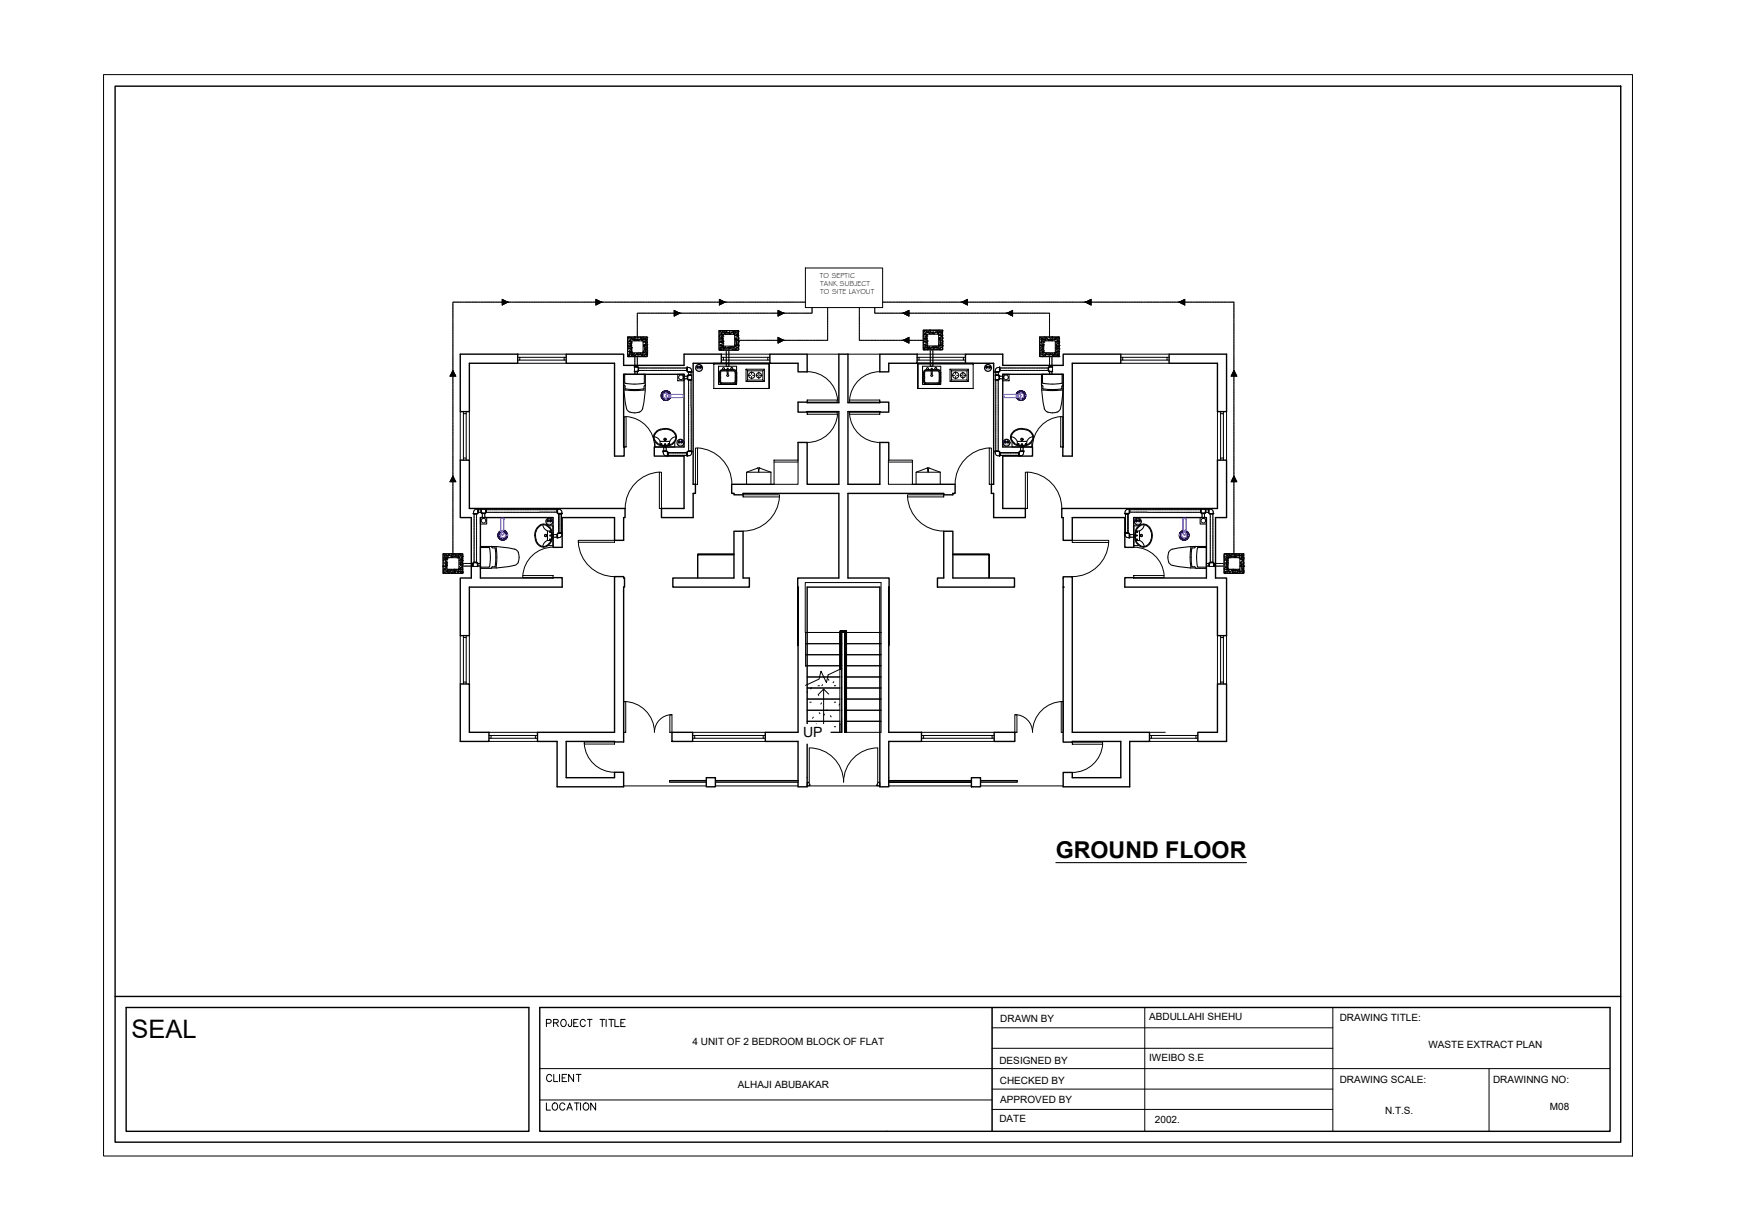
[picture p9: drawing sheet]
<svg xmlns="http://www.w3.org/2000/svg" width="420mm" height="297mm" viewBox="0 0 420 297" stroke-linecap="round" stroke-linejoin="round" font-family="sans-serif">
<defs><g id="words">
<text font-size="6.1" x="31.8" y="250.8">SEAL</text>
<text font-size="5.6" x="255.2" y="207.3">GROUND FLOOR</text>
<text font-size="4.9" x="130.9" y="269.5">LOCATION</text>
<text font-size="4.4" x="130.9" y="262.5">CLIENT</text>
<text font-size="3.4" x="194.2" y="178.2">UP</text>
<g font-size="2.4">
<text x="241.8" y="247">DRAWN BY</text>
<text x="277.8" y="246.6">ABDULLAHI SHEHU</text>
<text x="323.9" y="246.8">DRAWING TITLE:</text>
<text x="167.4" y="252.6">4 UNIT OF 2 BEDROOM BLOCK OF FLAT</text>
<text x="241.6" y="257.2">DESIGNED BY</text>
<text x="277.8" y="256.5">IWEIBO S.E</text>
<text x="345.3" y="253.2">WASTE EXTRACT PLAN</text>
<text x="178.4" y="262.9">ALHAJI ABUBAKAR</text>
<text x="241.7" y="261.9">CHECKED BY</text>
<text x="323.9" y="261.7">DRAWING SCALE:</text>
<text x="360.9" y="261.7">DRAWINNG NO:</text>
<text x="241.8" y="266.5">APPROVED BY</text>
<text x="334.8" y="269.3">N.T.S.</text>
<text x="374.7" y="268.3">M08</text>
<text x="241.6" y="271.2">DATE</text>
<text x="279.2" y="271.5">2002.</text>
</g>
<g font-size="1.8">
<text x="198.2" y="67.1">TO SEPTIC</text>
<text x="198.3" y="69.1">TANK SUBJECT</text>
<text x="198.3" y="71.2">TO SITE LAYOUT</text>
</g>
<g font-size=".5">
<text x="168.5" y="89.5">W/H</text>
<text x="238.4" y="89.5">W/H</text>
<text x="164" y="107.6">W/H</text>
<text x="242.9" y="107.6">W/H</text>
<text x="132.3" y="126.7">W/H</text>
<text x="274.6" y="126.7">W/H</text>
</g>
</g></defs>
<!-- layer: G-ANNO-TTLB -->
<g fill="none" stroke="#000" stroke-width=".24">
<path d="M130.5 258.3h258.7M132.1 247.3l1-.1 .1-.2v-.5l-1.1-.1v1.7M133.8 247.2l1-.1 .2-.2-.1-.4-1.1-.1v1.7M134.4 247.2l.6 .9M135.9 246.5a.81 .81 0 0 1 1 .7 .81 .81 0 0 1-1 .8l-.3-.5v-.4zM138.2 246.4l-.1 1.5-.4 .2-.3-.6M138.7 247.2h.6M139.8 246.4h-1.1v1.7h1.1M141.5 246.8a.63 .63 0 0 0-.7-.4 .63 .63 0 0 0-.5 .7v.4a.63 .63 0 0 0 .5 .6 .63 .63 0 0 0 .7-.4M142 246.4h1.1M142.6 246.4v1.7M145 246.4h1.2"/>
<path d="M145.6 246.4v1.7M146.5 246.4v1.7M147.2 246.4h1.2M147.8 246.4v1.7M148.6 246.4v1.7h1.1M150.1 247.2h.6M151.1 246.4h-1v1.7h1M239.8 243.5v29.9M239.8 253.4h82.4M239.8 248.4h82.4M130.5 265.9h109.3M239.8 268.1h82.4"/>
<path d="M239.8 263.2h82.4"/>
</g>
<!-- layer: G-ANNO-TTLB-THIN -->
<path d="M25 18h369.6v261.4h-369.6zM239.8 243.5v29.9M276.7 243.5v29.9M322.2 243.5v29.9M360 258.3v15.1" fill="none" stroke="#000" stroke-width=".24"/>
<!-- layer: G-ANNO-TTLB-MEDM -->
<path d="M27.8 20.8h364v255.3h-364zM27.8 240.8h364M30.5 243.5h97.4v29.9h-97.4zM130.5 243.5h258.7v29.9h-258.7z" fill="none" stroke="#000" stroke-width=".34"/>
<!-- layer: A-WALL -->
<g fill="none" stroke="#000" stroke-width=".34">
<path d="M111.3 85.6h13.9v2.2h-11.7v11.7h-2.2zM136.9 85.6h13.9v2.7h14.6v-2.7h9v2.2h-6.8v29.3h.5v2.2h-.5v5.8h-7.7v-2.2h5.5v-12.7h-7.2v-2.2h7.2v-17.5h-14.6l.1 19.7h-2.3v-22.4h-11.7zM186.1 85.6h9v4.3h-2.2v-2.1h-6.8zM212.7 85.6h9v2.2h-6.8v2.1h-2.2zM233.4 85.6h9v2.7h14.6v-2.7h13.9v2.2h-11.7v22.4h-2.3l.1-19.7h-14.6v17.5h7.2v2.2h-7.2v12.7h5.5v2.2h-7.7v-5.8h-.5v-2.2h.5v-29.3h-6.8zM282.6 85.6h13.9v13.9h-2.2v-11.7h-11.7zM111.3 111.2h2.2v11.7h37.6v2.2h-.3v5.5h-2.2v-5.5h-12.7v7.2h-2.2v-7.2h-17.6v14.6l19.8-.1v2.3h-22.4v11.7h-2.2v-13.9h2.6v-14.6h-2.6zM187.1 117.1h-10.2v2.2h.5v.3h2.2v-.3h23.2v20.4h-10l.1 2.2M192.9 111.2v-4.3h2.2v10.2h7.7v-17.6l-9.9 .1v-2.4l9.9 .1v-11.7h2.2v11.7l9.9-.1v2.4l-9.9-.1v17.6h7.7v-10.2h2.2v4.3M220.6 117.1h10.3v2.2h-.6v.3h-2.2v-.3h-23.1v20.4h9.9v2.2M148.6 139.4h2.2v.3h.2v2.2h-.2v37.4l-13.9-.1v8.8h11.7v-1.4h2.2v3.6h-16.1v-11h-4.8v-2.2h18.7zM162.7 139.7h14.7v-11.3h2.2v11.3h1.6v2.2h-18.5z"/>
<path d="M228.1 128.4h2.2v11.3h15v2.2h-18.7v-2.2h1.5zM256.7 122.9h37.6v-11.7h2.2v13.9h-2.7v14.6h2.7v13.9h-2.2v-11.7h-22.4v-2.3l19.7 .1v-14.6h-17.5v7.2h-2.2v-7.2h-12.7v5.5h-2.2v-5.5h-.3zM257 139.4h2.2v37.6h18.7v2.2h-4.8v11h-16.1v-3.5h2.2v1.3h11.7v-8.8h-11.7v.2h-2.2zM192.9 156v-14.1v35.1h-7.9v2.2h7.9v11h2.2v-48.3h17.6v48.3h2.2v-11h7.9v-2.2h-7.9v-35.1v14.1M111.3 165.3h2.2v11.7h4.7v2.2h-6.9zM162.4 177h5v2.2h-5zM240.3 177h5v2.2h-5zM294.3 165.3h2.2v13.9h-6.9v-2.2h4.7zM170.7 188h2.2v2.2h-2.2zM234.8 188h2.2v2.2h-2.2z"/>
</g>
<g fill="none" stroke="#000" stroke-width=".24">
<path d="M111.3 99.5v11.7M113.5 99.5v11.7M125.2 85.6h11.7M125.2 87.8h11.7M174.4 85.6h11.7M174.4 87.8h11.7M221.7 85.6h11.7M221.7 87.8h11.7M270.9 85.6h11.7M270.9 87.8h11.7M294.3 99.5v11.7M296.5 99.5v11.7"/>
<path d="M111.3 153.6v11.7M113.5 153.6v11.7M294.3 153.6v11.7M296.5 153.6v11.7M118.2 177h11.7M118.2 179.2h11.7M167.4 177h17.6M167.4 179.2h17.6M222.8 177h17.5M222.8 179.2h17.5M277.9 177h3.8M277.9 179.2h11.7"/>
</g>
<!-- layer: A-DOOR -->
<g fill="none" stroke="#000" stroke-width=".24">
<path d="M195.1 99.6h7.3v.5h-7.3zM195.1 96.7h7.3v.5h-7.3zM195.1 89.8a7.3 7.3 0 0 1 7.4 6.9M205.4 99.6h7.3v.5h-7.3zM205.4 96.7h7.3v.5h-7.3zM212.7 89.8a7.3 7.3 0 0 0-7.3 6.9M150.9 100.7h.5v7.3h-.5zM151.4 100.7a7.3 7.3 0 0 1 6.9 7.3M159.4 114.1h.5v8.8h-.5zM159.4 114.1a8.8 8.8 0 0 0-8.3 8.8M168.1 108.3h.5v8.8h-.5zM168.6 108.3a8.8 8.8 0 0 1 8.3 8.7"/>
<path d="M179.6 119.6h8.8v.5h-8.8zM202.5 100.1a7.3 7.3 0 0 1-7.4 6.8M205.4 100.1a7.3 7.3 0 0 0 7.3 6.8M219.4 119.6h8.7v.5h-8.7zM239.2 108.3h.5v8.8h-.5zM239.2 108.3a8.8 8.8 0 0 0-8.3 8.7M247.9 114.1h.5v8.8h-.5zM248.4 114.1a8.8 8.8 0 0 1 8.3 8.8M256.4 100.7h.5v7.3h-.5zM256.5 100.7a7.3 7.3 0 0 0-6.9 7.3M126.4 139.1h7.3v.5h-7.3zM133.7 132.2a7.3 7.3 0 0 0-7.3 6.9"/>
<path d="M139.8 130.6h8.8v.5h-8.8zM139.8 131.1a8.8 8.8 0 0 0 8.8 8.3M188.4 120.1a8.8 8.8 0 0 1-8.7 8.3M219.4 120.1a8.8 8.8 0 0 0 8.8 8.3M259.2 130.6h8.8v.5h-8.8zM268 131.1a8.8 8.8 0 0 1-8.8 8.3M274.1 139.1h7.3v.5h-7.3zM274.1 132.2a7.3 7.3 0 0 1 7.3 6.9M141.2 179.3h7.4v.5h-7.4zM141.3 179.8a7.3 7.3 0 0 0 7.3 6.8M150.8 169.6h.5v7.4h-.5zM150.8 169.5a7.4 7.4 0 0 1 7.4 7.5 4.3 4.3 0 0 1 4.3-4.3"/>
<path d="M161.9 172.8h.5v4.2h-.5zM245.3 172.8h.5v4.2h-.5zM256.5 169.6h.5v7.4h-.4v-7.4M257 169.5a7.4 7.4 0 0 0-7.4 7.5 4.3 4.3 0 0 0-4.2-4.3M259.2 179.4h7.3v.5h-7.3zM266.6 179.8a7.3 7.3 0 0 1-7.4 6.9M195.6 180.8v8.3M195.7 180.8a8.3 8.3 0 0 1 8.2 8.2 8.3 8.3 0 0 1 8.3-8.2M212.2 180.8v8.3"/>
</g>
<!-- layer: A-GLAZ -->
<g fill="none" stroke="#000" stroke-width=".24">
<path d="M112 99.5v.5h.7v-.5M112 100v10.7M112.7 100v10.7M125.2 86.4h.5v.6h-.5M125.7 86.4h10.7M125.7 87h10.7M136.9 86.4h-.5v.6h.5M174.4 86.4h.5v.6h-.5M174.9 86.4h10.7M174.9 87h10.7M186.1 86.4h-.5v.6h.5M221.7 86.4h.5v.6h-.5"/>
<path d="M222.2 86.4h10.7M222.2 87h10.7M233.4 86.4h-.5v.6h.5M270.9 86.4h.5v.6h-.5M271.4 86.4h10.7M271.4 87h10.7M282.6 86.4h-.5v.6h.5M295.1 99.5v.5h.7v-.5M295.1 100v10.7M295.8 100v10.7M112 111.2v-.5h.7v.5M295.1 111.2v-.5h.7v.5"/>
<path d="M112 153.6v.5h.7v-.5M112 154.1v10.7M112.7 154.1v10.7M295.1 153.6v.5h.7v-.5M295.1 154.1v10.7M295.8 154.1v10.7M112 165.3v-.5h.7v.5M118.2 177.8h.5v.6h-.5M118.7 178.4h10.7M118.7 177.8h10.7M129.9 177.8h-.5v.6h.5M167.4 177.8h.6v.6h-.6"/>
<path d="M168 178.4h16.5M168 177.8h16.5M185 177.8h-.5v.6h.5M222.8 177.8h.5v.6h-.5M223.3 178.4h16.5M223.3 177.8h16.5M240.3 177.8h-.5v.6h.5M277.9 177.8h.5v.6h-.5M278.4 178.4h10.7M278.4 177.8h10.7M289.6 177.8h-.5v.6h.5M295.1 165.3v-.5h.7v.5"/>
</g>
<!-- layer: A-FLOR-HRAL -->
<g fill="none" stroke="#000" stroke-width=".24">
<path d="M203.3 152.4h1.4v24.6h-.4v-24.2h-1zM203 177v-24.3h.5v24.3M203 174.7v2.3M203 177h.5M203.3 175h.1M203.5 174.7v2.3M203.5 161.6l-.5 .2M161.9 188.6h8.8h-8.8v.4h8.8h-8.8M161.9 188.8h.1M172.9 188.6h20h-20M172.9 189h20M214.9 188.6h19.9"/>
<path d="M234.8 189h-19.9h19.9M245.9 188.6h-8.9h8.9v.4h-8.9h8.9M245.9 188.8h.1"/>
</g>
<!-- layer: A-WALL -->
<circle cx="257" cy="141.9" r=".17" fill="#000"/>
<!-- layer: A-FLOR -->
<path d="M195.1 85.6h7.7M205 85.6h7.7M150.8 189.9h19.9M172.9 189.9h20M195.1 189.9h17.6M214.9 189.9h19.9M237 189.9h20" fill="none" stroke="#000" stroke-width=".24"/>
<!-- layer: A-DOOR-FRAM -->
<path d="M195.1 189.1h.5l.2 .8h-.7zM212.2 189.1h.5v.8h-.7z" fill="none" stroke="#000" stroke-width=".24"/>
<!-- layer: S-STRS-MBND -->
<g fill="none" stroke="#000" stroke-width=".24">
<path d="M194.7 152.9v-12.1h18.3v36.2h-8.8v-24.1M194.7 152.9h18.3M194.7 152.9v8.1M194.7 158.2h8.8M194.7 155.6h8.8M203.5 152.9v8.7M204.2 158.2h8.8M204.2 155.6h8.8M194.7 160.9h8.8M195.1 163.6h3M199.1 163.6h1M203 161.8l-2.8 1.3-.4 1.9-1.3-2.8-.5 1.9-3.3 1.6"/>
<path d="M204.2 174.3h8.8M204.2 171.7h8.8M204.2 169h8.8M204.2 166.3h8.8M204.2 163.6h8.8M204.2 160.9h8.8"/>
</g>
<!-- layer: S-STRS -->
<g fill="none" stroke="#000" stroke-width=".24">
<path d="M195.1 177h7.9M195.1 171.7h7.9M195.1 167.2l.1 .2M195.1 166.3h7.9M195.1 169h7.9M195.1 174.3h7.9M195.8 175.6h.3M195.8 169.7h.3M196.1 166.2l-.1 .3M196.6 173.3l-.2 .3M197.3 175l.2 .2M197.8 165.7h.3"/>
<path d="M197.8 167.8l.1 .3M198 172.3l.2 .2M198.1 163.6h1M198.6 169.9l-.2 .3M198.9 165.5l-.2 .2M199.3 172.6l-.1 .3M200.1 163.6h2.9M200.2 164.1l.2 .3M200.8 173l.1 .3M201.6 164.8l-.2 .2M201.7 175.6h.3M201.7 169.7h.3"/>
<path d="M201.7 165.7h.3M203 170.1l-.2 .3M203.5 177h.1M203.5 171.7h.1M203.5 173.7v.1M203.5 163.6h.1M203.5 166.3h.1M203.5 169h.1M203.5 174.3h.1M203.5 161.5v15.5"/>
</g>
<!-- layer: S-STRS-ANNO -->
<path d="M199.1 166.5l-1.2 1.3M200.3 167.8l-1.2-1.3v10.5" fill="none" stroke="#000" stroke-width=".24"/>
<!-- layer: A-FLOR-HRAL-MBND -->
<path d="M203.4 161.6v-8.8h.9v24.2h.3v-24.5h-1.5v9.3" fill="none" stroke="#000" stroke-width=".24"/>
<!-- layer: Q-SPCQ -->
<g fill="none" stroke="#000" stroke-width=".24">
<path d="M172.6 87.8h13.3v6.1h-13.3zM172.6 87.8v.3M174.4 87.8h11.5v6.1h-13.3M180.4 89.2h4.4v3h-4.4zM180.4 89.2l.3 .4M180.7 89.6h3.7v2.3h-3.7zM180.7 91.9l-.3 .3M180.9 90.7h.6M181.7 89.9v.6M181.7 91v.6M182 90.7h.3M182.9 90.7h.4"/>
<path d="M183.4 89.9v.7M183.4 90.9v.6M183.6 90.7h.6M184.4 91.9l.4 .3M184.8 89.2l-.4 .4M221.9 87.8h13.4v6.1h-13.4zM229.7 89.2h4.4v3h-4.4zM229.7 89.2l.4 .4M230.1 89.6h3.7v2.3h-3.7zM230.1 91.9l-.4 .3M230.2 90.7h.6M231 89.9v.6"/>
<path d="M231 91v.6M231.3 90.7h.4M232.2 90.7h.4M232.8 89.9v.7M232.8 90.9v.6M233 90.7h.6M233.4 87.8h-11.5v6.1h13.4M233.8 91.9l.3 .3M234.1 89.2l-.3 .4M235.3 87.8v.3M187.1 111.2h5.8v5.9h-5.8zM187.1 111.7h5.8"/>
<path d="M214.8 111.2h5.8v5.9h-5.8zM214.8 111.7h5.8M168.7 134.1v5.6v-5.6h8.7zM230.3 134.1h8.8v5.6v-5.6z"/>
<circle cx="181.7" cy="90.7" r=".74"/>
<circle cx="183.5" cy="90.7" r=".61"/>
<circle cx="231" cy="90.7" r=".74"/>
<circle cx="232.8" cy="90.7" r=".61"/>
</g>
<!-- layer: Q-CASE -->
<g fill="none" stroke="#000" stroke-width=".24">
<path d="M174 92.2v.3M174 92.2h.1M174 91.9h.1M174 91.6h.1M174 91.4h.1M174 91.1h.1M174 90.9h.1M174 90.6h.1M174 90.3h.1M174 90.1h.1M174 90h.1M174 90.1v.2"/>
<path d="M174 90.3v.2M174 90.7v.1M174 90.9v.1M174 91.2v.1M174 91.5v.1M174 91.7v.1M174 92v.2M174 92.5h.1M174 89.7v.3M174 89.7h.1M174.1 92.6h.1M174.1 89.6h.1"/>
<path d="M174.1 92.6l.1 .1M174.2 89.5l-.1 .1M174.2 92.8h.1M174.2 89.5h.1M174.3 92.8h.1M174.3 89.5h.1M174.3 92.8h.3M174.6 89.4l-.3 .1M174.7 92.8h.1M174.7 89.4h.1M174.9 92.8h.1M174.9 89.4h.1"/>
<path d="M175 92.8h.1M175 89.4h.1M175.1 92.8h.1M175.1 89.4h.1M175.2 92.8h.1M175.2 89.4h.1M175.2 92.8h.2M175.2 89.4h.2M175.4 92.8h.1M175.4 89.4h.1M175.4 92.8h.2M175.4 89.4h.2"/>
<path d="M175.7 92.8h.1M175.7 89.4h.1M175.8 92.8h.2M175.8 89.4h.2M176 92.8h.1M176 89.4h.1M176.2 89.4h.1M176.2 92.8h.1M176.3 92.8h.1M176.3 89.4h.1M176.5 89.4h.1M176.5 92.8h.1"/>
<path d="M176.6 92.8h.1M176.6 89.4h.1M176.7 92.8h.1M176.7 89.4h.1M176.8 92.8h.1M176.8 89.4h.1M177 92.8h.1M177 89.4h.1M177.1 92.8h.1M177.1 89.4h.1M177.1 92.8h.2M177.1 89.4h.2"/>
<path d="M177.3 92.8h.1M177.3 89.4h.1M177.3 89.4l.3 .1M177.6 92.8h-.3M177.6 92.8h.1M177.6 89.5h.1M177.7 92.8h.1M177.7 89.5h.1M177.7 89.5l.1 .1M177.8 92.6h.1M177.8 89.6h.1M177.8 92.6l-.1 .1"/>
<path d="M177.9 92.5h.1M177.9 89.7h.1M177.9 92.2v.3M177.9 89.7v.3M177.9 90h.1M177.9 90.1h.1M177.9 90.3h.1M177.9 90.6h.1M177.9 90.9h.1M177.9 91.1h.1M177.9 91.4h.1M177.9 91.6h.1"/>
<path d="M177.9 91.9h.1M177.9 92.2h.1M177.9 90.1v.2M177.9 90.3v.2M177.9 90.7v.1M177.9 90.9v.1M177.9 91.2v.1M177.9 91.5v.1M177.9 91.7v.1M177.9 92v.2M223.3 92.2l.1 .3M223.3 92.2h.1"/>
<path d="M223.3 91.9h.1M223.3 91.6h.1M223.3 91.4h.1M223.3 91.1h.1M223.3 90.9h.1M223.3 90.6h.1M223.3 90.3h.1M223.3 90.1h.1M223.3 90h.1M223.3 90.1v.2M223.3 90.3v.2M223.3 90.7v.1"/>
<path d="M223.3 90.9v.1M223.3 91.2v.1M223.3 91.5v.1M223.3 91.7v.1M223.3 92v.2M223.4 89.7l-.1 .3M223.4 92.5h.1M223.4 92.6h.1M223.4 89.6h.1M223.4 89.7h.1M223.4 92.6l.1 .1M223.5 89.5l-.1 .1"/>
<path d="M223.5 92.8h.1M223.5 89.5h.1M223.6 92.8h.1M223.6 89.5h.1M223.7 92.8h.3M224 89.4l-.3 .1M224 92.8h.1M224 89.4h.1M224.2 92.8h.1M224.2 89.4h.1M224.3 92.8h.1M224.3 89.4h.1"/>
<path d="M224.5 92.8h.1M224.5 89.4h.1M224.6 92.8h.1M224.6 89.4h.1M224.7 92.8h.1M224.7 89.4h.1M224.8 92.8h.2M224.8 89.4h.2M225.1 92.8h.1M225.1 89.4h.1M225.1 92.8h.2M225.1 89.4h.2"/>
<path d="M225.3 92.8h.1M225.3 89.4h.1M225.4 92.8h.1M225.4 89.4h.1M225.5 89.4h.1M225.6 92.8h.1M225.6 89.4h.1M225.8 92.8h.1M225.8 89.4h.1M225.8 92.8h.2M225.8 89.4h.2M226 92.8h.1"/>
<path d="M226 89.4h.1M226.1 92.8h.1M226.1 89.4h.1M226.2 92.8h.1M226.2 89.4h.1M226.4 92.8h.1M226.4 89.4h.1M226.6 92.8h.1M226.6 89.4h.1M226.7 89.4l.2 .1M226.9 92.8h-.2M227 92.8h.1"/>
<path d="M227 89.5h.1M227 89.5l.1 .1M227.1 92.6h.1M227.1 89.6h.1M227.1 92.6l-.1 .1M227.2 92.5h.1M227.2 89.7h.1M227.2 92.2v.3M227.2 89.7v.3M227.2 90h.1M227.2 90.1h.1M227.2 90.3h.1"/>
<path d="M227.2 90.6h.1M227.2 90.9h.1M227.2 91.1h.1M227.2 91.4h.1M227.2 91.6h.1M227.2 91.9h.1M227.2 92.2h.1M227.2 90.1v.2M227.2 90.3v.2M227.2 90.7v.1M227.2 90.9v.1M227.2 91.2v.1"/>
<path d="M227.2 91.5v.1M227.2 91.7v.1M227.2 92v.2M183.2 113l.2 1.1 .3-1.1M183.3 113.1l-2.8 1M183.5 113.1l2.9 1M186.4 114.1h-5.9v3M186.4 114.1v3M224.2 113l.2 1.1 .2-1.1M224.3 113.1l-2.8 1M224.5 113.1l2.8 1M227.3 114.1h-5.8v3"/>
<path d="M227.3 114.1v3M177.4 133.9h-8.7v.2M230.3 133.9h8.8v.2"/>
</g>
<path d="M172.6 88h13.3M172.6 87.8v.3M174.4 87.8h11.5v6.1h-13.3M221.9 88h13.4M233.4 87.8h-11.5v6.1h13.4M235.3 87.8v.3" fill="none" stroke="#000" stroke-width=".25"/>
<!-- layer: S-STRS-IDEN -->
<path d="M193.8 175.1v4.5l6.9-4.5zM193.8 179.6l6.9-4.5v4.5z" fill="#fff" stroke="#fff" stroke-width=".24"/>
<!-- layer: 0 -->
<g fill="none" stroke="#000" stroke-width=".25">
<path d="M173.7 88.5h4.4v4.4h-4.4zM174.6 89.7h1.2M174.6 92.5h2.6M174.6 89.6l-.3 .1-.2 .4v2l.2 .4h.3M175.8 90.2h.2M176 89.7h1.2M176 89.1v1.1M176 89.1h-.2v1.1M177.2 89.6l.5 .3v.2v2l-.2 .4h-.3M223 88.5h4.4v4.4h-4.4zM223.9 89.7h1.2M223.9 92.5h2.6"/>
<path d="M223.9 89.6l-.4 .3-.1 .2v2l.2 .4h.3M225.1 90.2l.1-1.2 .2 1.2M225.1 90.2h.3M225.4 89.7h1.1M226.6 89.6l.4 .3v.2v2l-.2 .4h-.2M255.2 208.5h46.1"/>
<circle cx="174.9" cy="89.1" r=".23"/>
<circle cx="175.9" cy="90.7" r=".23"/>
<circle cx="176.9" cy="89" r=".23"/>
<circle cx="224.2" cy="89.1" r=".23"/>
<circle cx="225.2" cy="90.7" r=".23"/>
<circle cx="226.2" cy="89" r=".23"/>
</g>
<g fill="none" stroke="#000" stroke-width=".3">
<circle cx="168.6" cy="88.7" r=".19"/>
<circle cx="169" cy="88.9" r=".83"/>
<circle cx="169.3" cy="88.7" r=".19"/>
<circle cx="238.5" cy="88.7" r=".19"/>
<circle cx="238.8" cy="88.9" r=".83"/>
<circle cx="239.2" cy="88.7" r=".19"/>
<circle cx="164.1" cy="106.8" r=".19"/>
<circle cx="164.5" cy="107" r=".83"/>
<circle cx="164.8" cy="106.8" r=".19"/>
<circle cx="243" cy="106.8" r=".19"/>
<circle cx="243.3" cy="107" r=".83"/>
<circle cx="243.7" cy="106.8" r=".19"/>
<circle cx="132.4" cy="125.8" r=".19"/>
<circle cx="132.8" cy="126" r=".83"/>
<circle cx="133.1" cy="125.8" r=".19"/>
<circle cx="274.7" cy="125.8" r=".19"/>
<circle cx="275.1" cy="126" r=".83"/>
<circle cx="275.4" cy="125.8" r=".19"/>
</g>
<g fill="#cd2027" stroke="#cd2027" stroke-width=".24">
<path d="M168.5 88.5h.2z"/>
<path d="M168.5 88.6h.3z"/>
<path d="M168.4 88.8h.4z"/>
<path d="M168.5 88.9h.2z"/>
<path d="M164.1 106.6h.1z"/>
<path d="M164 107h.2z"/>
<path d="M164.1 107h.1z"/>
<path d="M239.1 88.5h.1z"/>
<path d="M239.1 88.6h.2z"/>
<path d="M239.1 88.9h.1z"/>
<path d="M243.6 106.6h.2z"/>
<path d="M275.3 125.7h.2z"/>
<path d="M275.4 125.7h.1z"/>
<path d="M275.2 125.8h.4z"/>
<path d="M275.3 126.1h.2z"/>
<path d="M275.4 126.1h.1z"/>
<path d="M168.5 88.5h.2zM168.5 88.5h.2z"/>
<path d="M168.5 88.5l.3 .1zM168.5 88.5l.3 .1zM168.5 88.6h.3z"/>
<path d="M168.5 88.6h.3zM168.5 88.6h.3z"/>
<path d="M168.5 88.6h.3zM168.5 88.6h.3z"/>
<path d="M168.4 88.6l.4 .1zM168.4 88.6l.4 .1z"/>
<path d="M168.4 88.7h.4zM168.4 88.7h.4z"/>
<path d="M168.4 88.7h.4zM168.4 88.7l.4 .1z"/>
<path d="M168.4 88.8h.4zM168.4 88.8h.4zM168.4 88.8h.4z"/>
<path d="M168.5 88.8h.3zM168.5 88.8l.3 .1z"/>
<path d="M168.5 88.9h.3zM168.5 88.9h.3z"/>
<path d="M168.5 88.9h.2zM168.5 88.9h.3z"/>
<path d="M168.5 88.9h.2zM168.5 88.9h.2z"/>
<path d="M164.1 106.6h.1zM164 106.6h.2z"/>
<path d="M164 106.6h.2zM164 106.6h.2z"/>
<path d="M164 106.6h.3zM164 106.6h.3z"/>
<path d="M164 106.6l.3 .1zM164 106.6l.3 .1z"/>
<path d="M163.9 106.7h.4zM163.9 106.7h.4z"/>
<path d="M163.9 106.7l.4 .1zM163.9 106.7l.4 .1z"/>
<path d="M163.9 106.8h.4zM163.9 106.8h.4z"/>
<path d="M163.9 106.8h.4zM163.9 106.8h.4zM163.9 106.8h.4zM163.9 106.8h.4z"/>
<path d="M163.9 106.8l.4 .1zM163.9 106.8l.4 .1z"/>
<path d="M163.9 106.9h.4zM163.9 106.9h.4z"/>
<path d="M164 106.9h.3zM164 106.9l.2 .1zM164 107h.2z"/>
<path d="M164 107h.2zM164 107h.2z"/>
<path d="M132.3 125.7h.2zM132.3 125.7h.2z"/>
<path d="M132.3 125.7h.2zM132.3 125.7h.2z"/>
<path d="M132.3 125.7h.3zM132.3 125.7h.3z"/>
<path d="M132.2 125.7l.4 .1zM132.2 125.7l.4 .1z"/>
<path d="M132.2 125.8h.4zM132.2 125.8h.4zM132.2 125.8h.4zM132.2 125.8h.4z"/>
<path d="M132.2 125.8l.4 .1zM132.2 125.8l.4 .1z"/>
<path d="M132.2 125.9h.4zM132.2 125.9h.4z"/>
<path d="M132.2 125.9h.4zM132.2 125.9h.4z"/>
<path d="M132.2 125.9h.4zM132.2 125.9l.4 .1z"/>
<path d="M132.2 126h.4zM132.2 126h.4z"/>
<path d="M132.2 126h.4zM132.2 126h.3z"/>
<path d="M132.3 126h.2zM132.3 126l.2 .1z"/>
<path d="M132.3 126.1h.2zM132.3 126.1h.1z"/>
<path d="M239.1 88.5h.2zM239.1 88.5h.2z"/>
<path d="M239.1 88.5l.2 .1zM239.1 88.5l.2 .1zM239 88.6h.3z"/>
<path d="M239 88.6h.4zM239 88.6h.4z"/>
<path d="M239 88.6h.4zM239 88.6h.4z"/>
<path d="M239 88.6l.4 .1zM239 88.6l.4 .1z"/>
<path d="M239 88.7h.4zM239 88.7h.4z"/>
<path d="M239 88.7l.4 .1zM239 88.7l.4 .1z"/>
<path d="M239 88.8h.4zM239 88.8h.4zM239 88.8h.4zM239 88.8h.4z"/>
<path d="M239 88.8h.4zM239 88.8l.3 .1z"/>
<path d="M239 88.9h.3zM239 88.9h.3z"/>
<path d="M239.1 88.9h.2zM239.1 88.9h.2z"/>
<path d="M239.1 88.9h.2zM239.1 88.9h.1z"/>
<path d="M243.6 106.6h.2zM243.6 106.6h.2z"/>
<path d="M243.6 106.6h.2zM243.6 106.6h.2zM243.5 106.6h.3z"/>
<path d="M243.5 106.6l.4 .1zM243.5 106.6l.4 .1z"/>
<path d="M243.5 106.7h.4zM243.5 106.7h.4z"/>
<path d="M243.5 106.7l.4 .1zM243.5 106.7l.4 .1z"/>
<path d="M243.5 106.8h.4zM243.5 106.8h.4z"/>
<path d="M243.5 106.8h.4zM243.5 106.8h.4z"/>
<path d="M243.5 106.8h.4zM243.5 106.8h.4z"/>
<path d="M243.5 106.8l.4 .1zM243.5 106.8l.4 .1z"/>
<path d="M243.5 106.9h.4zM243.5 106.9h.3z"/>
<path d="M243.5 106.9l.3 .1zM243.5 106.9l.3 .1z"/>
<path d="M243.6 107h.2zM243.6 107h.2z"/>
<path d="M243.6 107h.2zM243.6 107h.1z"/>
<path d="M275.3 125.7h.2zM275.3 125.7h.2z"/>
<path d="M275.3 125.7h.3zM275.3 125.7h.3z"/>
<path d="M275.3 125.7l.3 .1zM275.3 125.7l.3 .1z"/>
<path d="M275.2 125.8h.4zM275.2 125.8h.4zM275.2 125.8h.4z"/>
<path d="M275.2 125.8l.4 .1zM275.2 125.8l.4 .1z"/>
<path d="M275.2 125.9h.4zM275.2 125.9h.4z"/>
<path d="M275.2 125.9h.4zM275.2 125.9h.4z"/>
<path d="M275.2 125.9h.4zM275.2 125.9l.4 .1z"/>
<path d="M275.2 126h.4zM275.2 126h.4z"/>
<path d="M275.3 126h.2zM275.3 126h.3z"/>
<path d="M275.3 126h.2zM275.3 126l.2 .1zM275.3 126.1h.2z"/>
</g>
<g fill="#293189" stroke="#293189" stroke-width=".24">
<path d="M169.3 88.5h.1z"/>
<path d="M169.2 88.9h.2z"/>
<path d="M169.3 88.9h.1z"/>
<path d="M132.9 126h.3z"/>
<path d="M133 126.1h.2z"/>
<path d="M242.9 106.6h.1z"/>
<path d="M242.8 106.8h.4z"/>
<path d="M242.9 107h.1z"/>
<path d="M274.5 126h.3z"/>
<path d="M274.6 126.1h.2z"/>
<path d="M169.3 88.5h.1zM169.2 88.5h.2z"/>
<path d="M169.2 88.5l.2 .1zM169.2 88.5l.2 .1z"/>
<path d="M169.2 88.6h.3zM169.2 88.6h.3z"/>
<path d="M169.2 88.6h.3zM169.2 88.6h.3z"/>
<path d="M169.1 88.6h.4zM169.1 88.6h.4z"/>
<path d="M169.1 88.6l.4 .1zM169.1 88.7h.4z"/>
<path d="M169.1 88.7h.4zM169.1 88.7h.4z"/>
<path d="M169.1 88.7l.4 .1zM169.1 88.7l.4 .1z"/>
<path d="M169.1 88.8h.4zM169.1 88.8h.4z"/>
<path d="M169.1 88.8h.4zM169.1 88.8h.4z"/>
<path d="M169.1 88.8l.4 .1zM169.1 88.8l.4 .1z"/>
<path d="M169.2 88.9h.3zM169.2 88.9h.2z"/>
<path d="M169.2 88.9h.2zM169.2 88.9h.2zM169.2 88.9h.2z"/>
<path d="M164.8 106.6h.1zM164.7 106.6h.2z"/>
<path d="M164.7 106.6h.2zM164.7 106.6h.2z"/>
<path d="M164.7 106.6h.3zM164.6 106.6h.4z"/>
<path d="M164.6 106.6l.4 .1zM164.6 106.6l.4 .1z"/>
<path d="M164.6 106.7h.4zM164.6 106.7h.4z"/>
<path d="M164.6 106.7l.4 .1zM164.6 106.7l.4 .1z"/>
<path d="M164.6 106.8h.4zM164.6 106.8h.4z"/>
<path d="M164.6 106.8h.4zM164.6 106.8h.4zM164.6 106.8h.4zM164.6 106.8h.4z"/>
<path d="M164.6 106.8h.4zM164.6 106.8l.4 .1z"/>
<path d="M164.6 106.9h.4zM164.6 106.9h.4z"/>
<path d="M164.6 106.9h.4zM164.6 106.9l.3 .1z"/>
<path d="M164.7 107h.2zM164.7 107h.2z"/>
<path d="M164.7 107h.2zM164.7 107h.2z"/>
<path d="M133 125.7h.2zM133 125.7h.2z"/>
<path d="M133 125.7h.2zM133 125.7h.2z"/>
<path d="M133 125.7h.2zM133 125.7h.2z"/>
<path d="M132.9 125.7l.4 .1zM132.9 125.7l.4 .1z"/>
<path d="M132.9 125.8h.4zM132.9 125.8h.4zM132.9 125.8h.4zM132.9 125.8h.4z"/>
<path d="M132.9 125.8l.4 .1zM132.9 125.8l.4 .1z"/>
<path d="M132.9 125.9h.4zM132.9 125.9h.4z"/>
<path d="M132.9 125.9h.4zM132.9 125.9h.4z"/>
<path d="M132.9 125.9l.4 .1zM132.9 125.9l.4 .1z"/>
<path d="M132.9 126h.4zM132.9 126h.3zM132.9 126h.3z"/>
<path d="M133 126h.2zM133 126l.2 .1z"/>
<path d="M133 126.1h.2zM133 126.1h.2z"/>
<path d="M238.4 88.5h.2zM238.4 88.5h.2z"/>
<path d="M238.4 88.5l.2 .1zM238.4 88.5l.2 .1z"/>
<path d="M238.4 88.6h.2zM238.3 88.6h.3z"/>
<path d="M238.3 88.6h.3zM238.3 88.6h.3z"/>
<path d="M238.3 88.6h.4zM238.3 88.6h.4z"/>
<path d="M238.3 88.6l.4 .1zM238.3 88.6l.4 .1z"/>
<path d="M238.3 88.7h.4zM238.3 88.7h.4z"/>
<path d="M238.3 88.7l.4 .1zM238.3 88.7l.4 .1z"/>
<path d="M238.3 88.8h.4zM238.3 88.8h.4z"/>
<path d="M238.3 88.8h.4zM238.3 88.8h.3z"/>
<path d="M238.3 88.8l.3 .1zM238.3 88.8l.3 .1z"/>
<path d="M238.3 88.9h.3zM238.3 88.9h.3z"/>
<path d="M238.4 88.9h.2zM238.4 88.9h.2z"/>
<path d="M238.4 88.9h.2zM238.4 88.9h.1z"/>
<path d="M242.9 106.6h.1zM242.9 106.6h.1z"/>
<path d="M242.9 106.6h.2zM242.9 106.6h.2z"/>
<path d="M242.8 106.6h.3zM242.8 106.6h.3z"/>
<path d="M242.8 106.6l.3 .1zM242.8 106.6l.3 .1z"/>
<path d="M242.8 106.7h.4zM242.8 106.7h.4z"/>
<path d="M242.8 106.7l.4 .1zM242.8 106.7l.4 .1z"/>
<path d="M242.8 106.8h.4zM242.8 106.8h.4z"/>
<path d="M242.8 106.8h.4zM242.8 106.8h.4zM242.8 106.8h.4z"/>
<path d="M242.8 106.8h.4zM242.8 106.8l.3 .1z"/>
<path d="M242.8 106.9h.3zM242.8 106.9h.3z"/>
<path d="M242.8 106.9h.3zM242.8 106.9l.3 .1z"/>
<path d="M242.8 107h.3zM242.8 107h.2zM242.9 107h.1z"/>
<path d="M274.6 125.7h.2zM274.6 125.7h.2z"/>
<path d="M274.6 125.7h.2zM274.6 125.7h.2z"/>
<path d="M274.6 125.7h.2zM274.6 125.7h.2z"/>
<path d="M274.5 125.7l.4 .1zM274.5 125.7l.4 .1z"/>
<path d="M274.5 125.8h.4zM274.5 125.8h.4zM274.5 125.8h.4zM274.5 125.8h.4z"/>
<path d="M274.5 125.8l.4 .1zM274.5 125.8l.4 .1z"/>
<path d="M274.5 125.9h.4zM274.5 125.9h.4z"/>
<path d="M274.5 125.9h.4zM274.5 125.9h.4z"/>
<path d="M274.5 125.9l.4 .1zM274.5 125.9l.4 .1z"/>
<path d="M274.5 126h.4zM274.5 126h.3zM274.5 126h.3z"/>
<path d="M274.6 126h.2zM274.6 126l.2 .1z"/>
<path d="M274.6 126.1h.2zM274.6 126.1h.2z"/>
</g>
<!-- layer: PDF28_08-DRAINAGE -->
<g fill="none" stroke="#000" stroke-width=".25">
<path d="M150.8 93v-2.5h5.2v3.9a14.9 14.9 0 0 1-.9 4.8 3 3 0 0 1-2.8 .4M150.8 93v1.4a14.8 14.8 0 0 0 .9 4.8l.6 .4M150.8 93l.3 .4M151.1 92.5l.1 .2 2.2 .1 2.4-.3M151.1 93.4v.5M151.1 93.9l.1 .1M151.2 94l2.2 .1 2.2-.1M151.2 90.4l-.1 .2-.1 1.9M155.5 94.3h.5M155.5 94.3l-2.1 .1-2.6-.1M155.7 90.4l.1 .2M155.7 93.9v.1"/>
<path d="M155.8 90.6v1.9M156.1 93l-.3 .2-.1 .7M251.8 94.3l2.6 .1 2.6-.1M252 92.5l2.4 .3 2.3-.1 .1-.2M252.2 90.4l-.2 .2v1.9M252.2 94l2.2 .1 2.2-.1M256.7 90.4l.1 .2M256.7 93.4v.5M256.7 93.9v.1M256.8 90.6v1.9M257 93v-2.5h-5.2v2.6l.3 .1 .1 .8M257 93v1.4a14.8 14.8 0 0 1-.9 4.8 2.7 2.7 0 0 1-3.5-.2l-.6-3.1-.2-2.9"/>
<path d="M257.1 93l-.4 .4M158.2 105.6l1 .4 .4 .7M158.3 105l-.2 .7 .2 .7M158.3 106.4l.6 .6M158.3 106.8v1.2h4.8v-1.2M158.8 107.2l.9 .5 1.1 .2M158.9 107.1l.8 .4M159.6 107.3v-.6h2.3v.6M159.6 107.3v.1M159.6 107.3l.2 .2M159.7 103.7a1.91 1.91 0 0 0-1.7 1.5 1.91 1.91 0 0 0 .8 2M159.7 107.5l1.1 .2"/>
<path d="M159.9 107.5l.9 .2M160.8 103.5l1.1 .2M160.8 103.7l1 .2M160.8 103.8a2.53 2.53 0 0 0-2.5 1.2M160.8 103.6l-1.1 .2M161.7 107.5l-.9 .2M161.8 107.5l-1 .2M161.8 103.9l.8 .4 .6 .7M161.9 107.7l-1.1 .1M161.9 103.7a1.94 1.94 0 0 1 1.6 1.5 1.94 1.94 0 0 1-.8 2M161.9 107.3l-.2 .2M161.9 107.3v.1"/>
<path d="M162.7 107.1l-.9 .4M162.8 107.2l-.9 .5M163.2 105l.2 .7-.2 .7M163.2 106.4l-.6 .6M163.3 105.6l-1 .4-.4 .7M244.5 104.9l-.2 .8 .2 .8M244.5 105.6l1 .4 .4 .7M244.5 106.5l.6 .7M244.7 106.8v1.2h4.7v-1.2M245.1 107.2l.8 .5M245.2 107.1l.8 .4M245.2 104.3a1.59 1.59 0 0 0 0 2.7"/>
<path d="M245.9 107.3v.1M245.9 107.3v-.6h2.3v.6l-.2 .2M246 107.7l1.1 .1M246 107.3l.2 .2M246 107.5l1.1 .2M246.2 107.5l.9 .2M247.1 103.8a2.53 2.53 0 0 1 2.4 1.2M247.1 103.6l1 .2M247.1 103.7l-1.1 .2-.8 .4M247.1 103.5a2.86 2.86 0 0 0-2.6 1.4M248 107.5l-.9 .2M248.2 103.7a1.91 1.91 0 0 1 1.6 1.5 1.91 1.91 0 0 1-.8 2"/>
<path d="M248.2 107.3v.1M248.9 107.1l-.8 .4-1 .2M249 107.2l-.8 .5-1.1 .2M249.5 106.4l-.6 .6M249.5 105l.2 .7-.2 .7M249.7 105.6l-1 .4-.5 .7M116.1 136.9l.2 .2h1.9M118.2 132.3h-1.9l-.2 .2M118.2 132.3l.1 .2M118.4 132.4l.1 2.7-.1 1.4-.2 .6M118.7 132.1h-2.6v5.3h2.6M119.1 132.4h.5"/>
<path d="M119.1 132.4l-.3-.4 1.4 .1a14.9 14.9 0 0 1 4.8 .9l.3 .6M119.6 137h-.7l-.2 .3M119.6 132.4l.1 .1M119.7 136.9l-.1 .1M119.7 132.5l.2 2.2-.2 2.2M119.9 132.1v.5M119.9 136.8v.5M120 132.6l.1 2.1-.1 2.1M125.3 133.5a3.4 3.4 0 0 1 0 2.3M125.3 135.8l-.1 .3a3.9 3.9 0 0 1-2.9 .9l-3.6 .3M129.4 128.4l-.1 1a2.77 2.77 0 0 0 1.3 2.6M130 127.6a2.98 2.98 0 0 0-.4 2.9"/>
<path d="M130.6 132l.8 .2 .8-.2M130.6 126.9l.8-.2 .8 .2M130.6 126.9l-.7 .6-.5 .9M130.7 127a1.57 1.57 0 0 1 2.1 .6M130.7 127l-.7 .6M131.2 126.9l.5 1 .6 .4M132.2 126.9l.7 .6M132.3 130.6l-.6 .4-.5 1M132.4 127.1h1.3v4.8h-1.3M132.8 127.6l.4 .8M132.9 131.4l-.7 .6M133 127.5l.4 .8"/>
<path d="M133 128.3h.1M133 128.4h-.7v2.2h.7M133.1 128.4l.1 .2M133.1 130.6h-.1M133.2 128.4l.2 1M133.2 128.6l.2 .9M133.4 128.3l.1 1.1M133.4 129.4l-.3 1.2M133.4 129.5a2.41 2.41 0 0 1-2.3 2.6 2.13 2.13 0 0 1-1.5-1.6M133.6 129.5l-.2 1.1-.5 .8M274.3 129.5l.2 1.4 .4 .5M274.4 129.4l.4 1.2"/>
<path d="M274.5 129.5l.1 1M274.5 128.3l-.2 1.1M274.6 128.6l-.2 .9M274.6 128.4a1.83 1.83 0 0 1 1.8-1.6 1.83 1.83 0 0 1 1.8 1.6 2.74 2.74 0 0 1-1.8 3.7 2.26 2.26 0 0 1-1.8-1.6M274.7 128.4l-.2 1M274.8 130.6h.1M274.8 128.4l-.2 .2M274.8 128.4h.7v2.2h-.7M274.9 128.3h-.1M274.9 127.5l-.4 .8M274.9 131.4l.8 .6M275.4 127.1h-1.3v4.8h1.3"/>
<path d="M275.5 130.6l.6 .4 .5 1M275.6 132l.8 .2 .8-.2M275.6 126.9l.8-.2 .8 .2M275.7 126.9l-.8 .6M276.6 126.9l-.5 1-.6 .4M277.2 126.9a3.2 3.2 0 0 1 0 5.1M282.5 135.8l.1 .3a3.9 3.9 0 0 0 3 .9l3.5 .3M282.5 133.5a3.4 3.4 0 0 0 0 2.3M283.5 132.7l-.6 .3-.4 .6M287.8 132.1l.1 .5M287.8 132.6l-.1 2.1 .1 2.1M287.9 136.8l-.1 .5"/>
<path d="M288.1 132.5l-.1 2.2 .1 2.2M288.1 136.9l.8 .1 .1 .3M288.8 132.4l-.7 .1M289 132.1l-.2 .3M289.1 132.1h2.5v5.3h-2.5M289.1 132v.1M289.1 132.1l-2.8 .1-2.8 .5M289.5 132.4l-.2 2.3 .2 2.3 2 .1 .2-.2M289.5 132.5l2-.2 .2 .2"/>
<circle cx="159.9" cy="107.3" r=".11"/>
<circle cx="160.8" cy="106.2" r=".28"/>
<circle cx="160.8" cy="107.4" r=".15"/>
<circle cx="160.8" cy="106.2" r=".23"/>
<circle cx="161.6" cy="107.3" r=".11"/>
<circle cx="246.2" cy="107.3" r=".11"/>
<circle cx="247.1" cy="106.2" r=".28"/>
<circle cx="247.1" cy="107.4" r=".15"/>
<circle cx="247.1" cy="106.2" r=".23"/>
<circle cx="248" cy="107.3" r=".11"/>
<circle cx="131.9" cy="129.4" r=".28"/>
<circle cx="131.9" cy="129.4" r=".23"/>
<circle cx="133" cy="128.6" r=".11"/>
<circle cx="133" cy="130.4" r=".11"/>
<circle cx="133" cy="129.4" r=".15"/>
<circle cx="274.8" cy="129.4" r=".15"/>
<circle cx="274.9" cy="128.6" r=".11"/>
<circle cx="274.9" cy="130.4" r=".11"/>
<circle cx="275.9" cy="129.4" r=".28"/>
<circle cx="275.9" cy="129.4" r=".23"/>
</g>
<!-- layer: PDF28_0 -->
<g fill="none" stroke="#000" stroke-width=".25">
<path d="M159.8 95.8h.3M159.8 95.7h.2M159.8 95.6h.2M159.8 95.5h.3M159.8 95.4h.3M159.9 96h.2M159.9 95.9h.2M159.9 95.3h.2M159.9 96.1h.3M159.9 95.1h.3M160 95v1.3M160 96.2h.2"/>
<path d="M160 96.3h.3v.3M160.1 95.8v.6h.3M160.1 94.9v.5M160.1 94.8h.4M160.1 95.3h-.2v.7h.2M160.2 96.1v.3h.3v.3h.9v-.3h.5M160.2 94.7v.4h-.3v1.1l.3-.1v.4h.5M160.3 96.3v.3h1.4v-.3M160.3 94.7v.3h-.3M160.3 94.9v-.2h1.3l.1 .3M160.4 94.6v.3h-.4M160.5 94.6h1.1"/>
<path d="M160.5 94.6v.2M160.5 94.5v.3h-.3v.4h-.3M160.6 94.5h.7M160.6 96.5v.2M160.6 94.5v.2M160.7 94.5v.2M160.7 96.5v.3M160.8 96.5v.3h.4l.1-.3M160.8 94.4v.3h-.6M160.8 94.4v.3M160.8 96.6v.2M160.9 96.6v.2"/>
<path d="M161 94.4v.3M161.1 96.6v.2M161.1 94.4v.3M161.2 94.4v.3M161.2 96.5v.3M161.3 94.5l-.1 .2h.5v.4h.3M161.3 96.5v.2M161.3 94.5v.2M161.3 96.5h.5M161.4 94.5v.3l.4-.1v.5h.3l-.2 .1M161.4 96.5v.2M161.4 94.5v.3"/>
<path d="M161.5 96.4v.2M161.5 94.6v.2h.4M161.6 96.4h.3M161.6 94.6v.3h.3v.4h.2M161.6 96.4v.2h-1.2v-.2M161.6 96.3h.3M161.7 95h.3M161.7 96.2v.3M161.7 96.2h.3M161.8 96.2h.2M161.8 96.1v.4M161.8 95.1h.3"/>
<path d="M161.9 96.1v.3M161.9 94.8v.5M161.9 96.1v.2M162 96.1v.1M162 95v.3M162.1 95.3h.1M245.7 95.3h.2M245.7 95.1h.3M245.8 96.1v.1M245.8 96.2h.3l-.1 .3h.5M245.8 95v.3M245.8 96.2h.3"/>
<path d="M245.8 95h.3M245.9 96.1v.2l.3 .1v.2h1.2M245.9 96.1v.3M246 95.2l-.3 .1M246 96.1v.4M246 94.7v.5M246.1 96.3v.3M246.1 95v-.3l1.4-.1-.1 .3h.3v.5M246.2 94.9h-.3v.4M246.2 94.6v.3M246.3 96.4v.2M246.4 94.5v.3"/>
<path d="M246.4 96.5v.2M246.4 94.5v.3h-.4M246.5 96.5v.2M246.5 94.5v.2M246.5 96.5v.3M246.6 94.4v.3h-.5v.4h-.3M246.6 96.5v.3h.4v-.3M246.7 94.4v.3M246.7 96.6v.2M246.8 94.4v.3M246.8 96.6v.2M246.9 94.4v.3"/>
<path d="M246.9 96.6v.2M247 94.4v.3h.5M247.1 94.7v-.2l.1 .2M247.2 94.5h-.7v.2M247.2 96.4v.3M247.2 94.5v.3h.5v.4h.2M247.4 96.4v.2M247.4 94.6v.3M247.5 96.3v.3h-1.4M247.5 94.7v.3h.3M247.5 96.2h.3M247.6 94.7l-.1 .4h.4v1.1l-.3-.1v.4h-.5l.1 .2v-.2"/>
<path d="M247.6 95.1h.3M247.6 96.1h.3M247.7 95.3h.2v.7l-.2 .1v.3h-.4v.3h-.9v-.3h-.4M247.7 94.8h-.4v-.2h-1v.2h-.4v.5h-.2M247.7 95.8v.6h-.3M247.7 96h.2M247.7 95.9h.3M247.7 95.3h.3M247.7 95.8h.3M247.7 95.7h.3M247.7 95.6h.3M247.7 95.5h.3"/>
<path d="M247.7 95.4h.3M247.8 96.3h-.3v.3M247.8 95v1.3M120.4 129.2v.4h.2l-.2 .1M120.4 129.1h.2M120.4 129.2h.2M120.4 129.3h.2M120.4 129.4h.2M120.4 129.5h.2M120.4 129h.3M120.4 129.8h.3M120.5 128.9v.9h.2v.4h.4v.3"/>
<path d="M120.5 129.9h.2M120.5 128.9h.2M120.5 130h.3M120.6 129.7v.5h.4v.2h1.1v-.3M120.6 128.6v.4M120.7 128.5h.3l-.3 .1v.3h-.2M120.8 128.5v.3h-.3v1.2h.2M120.8 130v.3h.5M120.8 130v.3M120.9 128.7h-.3v1.4h.3M120.9 130.1v.3M121 128.4v.2"/>
<path d="M121 128.4l-.1 .3h-.3M121 128.4h-.2v.3M121.2 130.3v.2l.1-.2M121.3 130.3v.3M121.5 130.3v.3M121.6 130.3v.3M121.7 130.3v.3M121.8 128.4h.4M121.8 128.4h.3v.3M121.8 128.5h.5M121.9 130.3v.2M121.9 128.3v.2"/>
<path d="M121.9 128.3l-.1 .2M122 128.3h.1M122 128.3v.3M122 128.3v.3h.4v.3l.2 .1 .1 .8h-.3M122 130.2v.3M122.1 130.2h.3M122.1 128.4v.3h.3v.5M122.2 128.7h.3M122.2 128.5v.3h.3M122.3 130.3h-.5v.2M122.3 128.5v.4h.3M122.3 129.9v.4"/>
<path d="M122.3 129.9h.3M122.4 128.9h.2M122.4 129h.3M122.4 129.1h.3M122.4 129.2h.3M122.4 129.3h.3M122.4 129.4h.3M122.4 129.5h.3M122.4 129.7h.3M122.5 128.7v1.3l-.4 .1v.3M122.5 130h-.3v.4h-1.3M122.6 128.8v1.1l-.3 .1"/>
<path d="M122.6 129.8h-.2v.4h-.4v.3h-.8M122.7 129.6h-.3v.5M285.1 129.2h.2M285.1 129.3h.2M285.1 129.4h.2M285.1 129.5h.2M285.1 129.6h.2v.5M285.1 129h.3M285.1 129.1h.2M285.1 129.7h.2M285.2 128.9h.2M285.2 129.8h.2v.4h.4v.3"/>
<path d="M285.2 128.8v1.2l.3-.1v.4h.5v.2M285.2 129.9h.3M285.3 130h.3v.3M285.4 128.6h.4M285.4 130.2h.3l.1 .3M285.4 128.6v.4h-.2l-.1 .2v.6h.3M285.5 128.5h.4M285.5 128.5v.4h-.3M285.6 128.5v.3h-.3M285.6 128.4h.4M285.6 128.4v.3h-.3M285.7 128.4h.3"/>
<path d="M285.7 128.4v.3h-.4v.5M285.7 130.1v.3h1.1v-.2M285.8 128.3v.3M285.9 130.3v.2M285.9 128.3l.1 .2M286.1 130.3v.3M286.2 130.3v.3M286.3 130.3v.3M286.4 130.3v.3M286.5 130.3v.2M286.6 130.3v.2M286.7 130.3v.2h-.8"/>
<path d="M286.7 128.4l.2 .3h.3v1.4h-.3v.3h-1.3v-.4l-.3 .1v-1.4M286.7 128.4h.2v.3M286.8 128.7h.4M286.8 128.4v.2M286.9 130h.3M286.9 130v.3M287 128.5v.3h.3v1.2h-.3v.3h-.5v.3M287 128.5h-.3l.4 .1M287 128.9h.3M287.1 128.5v.4h.3M287.1 129.9h.2M287.1 129h.3v.8h-.3v.4h-.4v.3"/>
<path d="M287.1 129.8h.3M287.2 128.6l-.1 .4h.3M287.2 129.7v.5h-.4M287.2 129.1h.2M287.2 129.2h.2M287.2 129.3h.2M287.2 129.3h.3M287.2 129.4h.3M287.2 129.5h.3M287.2 129.5h.2M287.4 129.2v.4h-.2l.2 .1"/>
</g>
<!-- layer: PDF28_PLUM -->
<g fill="none" stroke="#3700dd" stroke-width=".25">
<path d="M161 95.7l.5 .4M161 95.7l.4-.4h3.5l.3 .4-.3 .4M161.4 96.1h3.5M242.9 95.3h3.5l.4 .4M242.9 96.1h3.5M243 95.3l-.4 .4 .4 .4M246.8 95.7l-.4 .4M121 125.5v3.4M121.1 125.5l.3-.4 .4 .4M121.8 125.5v3.4M121.8 128.9a.38 .38 0 0 1-.2 .4 .38 .38 0 0 1-.5-.2v-.2M286 125.5v3.4"/>
<path d="M286 125.5l.4-.4 .3 .4M286 128.9l.4 .5M286.7 125.5v3.4l-.3 .5"/>
</g>
<!-- layer: PDF28_0 -->
<g fill="none" stroke="#3700dd" stroke-width=".25">
<circle cx="161" cy="95.6" r="1.16"/>
<circle cx="161" cy="95.6" r=".95"/>
<circle cx="161" cy="95.6" r=".66"/>
<circle cx="246.8" cy="95.6" r="1.16"/>
<circle cx="246.8" cy="95.6" r=".95"/>
<circle cx="246.8" cy="95.6" r=".66"/>
<circle cx="121.6" cy="129.3" r="1.16"/>
<circle cx="121.6" cy="129.3" r=".95"/>
<circle cx="121.6" cy="129.3" r=".66"/>
<circle cx="286.3" cy="129.3" r="1.16"/>
<circle cx="286.3" cy="129.3" r=".95"/>
<circle cx="286.3" cy="129.3" r=".66"/>
</g>
<!-- layer: PDF28_D-PLUM -->
<g fill="none" stroke="#000" stroke-width=".24">
<path d="M163.8 90.5h1.6v1.5h-1.6zM242.4 90.5h1.5v1.5h-1.5zM116.1 125.1h1.6v1.6h-1.6zM290.1 125.1h1.5v1.6h-1.5z"/>
<circle cx="164.6" cy="91.2" r=".57"/>
<circle cx="243.2" cy="91.2" r=".57"/>
<circle cx="116.9" cy="125.8" r=".57"/>
<circle cx="290.9" cy="125.8" r=".57"/>
</g>
<!-- layer: W-Drain-Pipe -->
<g fill="none" stroke="#000" stroke-width=".25">
<path d="M109.5 73.2v.1M109.5 73.4v.5M109.5 74v.4M109.5 74.5v.5M109.5 75.1v.4M109.5 75.6v.5M109.5 76.2v.4M109.5 76.7v.1M109.5 76.9v.3M109.5 77.3h.1M109.5 77.4v.3M109.5 77.8v.1"/>
<path d="M109.5 78v.4M109.5 78.5v.5M109.5 79.1v.4M109.5 79.6v.5M109.6 73l-.1 .2M109.6 73h.3M110 73h.5M110.5 73h.5M111.1 73h.5M111.6 73h.1M111.8 73h.3M112.2 73h.1"/>
<path d="M112.4 73h.4M112.9 73h.5M113.5 73h.4M114 73h.5M114.6 73h.4M115.1 73h.5M115.7 73h.1M115.8 73h.3M116.2 73h.1M116.4 73h.5M116.9 73h.5M117.5 73h.5"/>
<path d="M118 73h.5M118.6 73h.5M119.1 73h.5M119.7 73h.1M119.9 73h.3M120.2 73h.1M120.4 73h.5M121.4 72.9v.1h-.4M121.4 72.4h.1M121.4 72.5v.3M121.4 73.1v.3M121.4 73.4v.1"/>
<path d="M121.4 73.6l.1 .1M121.5 73h.5M121.5 72.4l.1 .1M121.7 72.5l.3 .1M121.8 73.5l-.3 .1M122 73.4h-.2M122 72.7h.1M122.1 73h.4M122.1 73.3l-.1 .1M122.2 72.8h.1M122.3 73.2l-.1 .1M122.4 72.9h.1"/>
<path d="M122.4 73.2h.1M122.5 72.9l.1 .1M122.6 73h.5M122.7 73l-.2 .2M123.2 73h.4M123.7 73h.1M123.9 73h.3M124.3 73h.1M124.4 73h.5M125 73h.4M125.5 73h.5M126.1 73h.4"/>
<path d="M126.6 73h.5M127.2 73h.4M127.7 73h.1M127.9 73h.3M128.3 73h.1M128.5 73h.4M129 73h.5M129.6 73h.4M130.1 73h.5M130.7 73h.4M131.2 73h.5M131.8 73h.1"/>
<path d="M131.9 73h.3M132.3 73h.1M132.5 73h.4M133 73h.5M133.6 73h.4M134.1 73h.5M134.7 73h.4M135.2 73h.5M135.8 73h.1M135.9 73h.3M136.3 73h.1M136.5 73h.5"/>
<path d="M137 73h.5M137.6 73h.5M138.1 73h.5M138.7 73h.5M139.2 73h.5M139.8 73h.1M140 73h.3M140.3 73h.1M140.5 73h.5M141.1 73h.4M141.6 73h.5M142.2 73h.4"/>
<path d="M142.7 73h.5M143.3 73h.4M143.8 73h.1M144 73h.3M144.1 72.4l.2 .1M144.1 72.4h.1M144.1 72.5v.3M144.1 72.9v.1M144.1 73.1v.3M144.1 73.4v.1M144.1 73.6v.1M144.3 73.6h-.1"/>
<path d="M144.3 72.5l.3 .1M144.4 73h.1M144.5 73h.5M144.6 73.4l-.3 .1M144.7 72.7h.1M144.8 73.3l-.1 .1M144.8 72.8h.1M144.9 73.2l-.1 .1M145 72.9h.1M145.1 73h.5M145.1 72.9l.2 .1M145.3 73.1l-.3 .1"/>
<path d="M145.3 73v.1M145.6 73h.5M146.2 73h.5M146.7 73h.5M147.3 73h.5M147.8 73h.1M148 73h.3M148.4 73h.1M148.6 73h.4M149.1 73h.5M149.7 73h.4M150.2 73h.5"/>
<path d="M150.8 73h.4M151.3 73h.5M151.9 73h.1M152 73h.3M152.4 73h.1M152.6 73h.4M153.1 73h.5M153.7 73h.4M154.1 76.1v.1M154.1 76.2v.5M154.1 76.8v.5M154.1 77.3v.5"/>
<path d="M154.1 77.9v.5M154.1 78.4v.5M154.1 79v.1M154.1 79.2v.3M154.1 79.5v.1M154.1 79.7v.3M154.1 75.7v.3M154.2 73h.5M154.2 75.7h.1M154.4 75.7h.5M154.8 73h.5M155 75.7h.4"/>
<path d="M155.3 73h.5M155.5 75.7h.5M155.9 73h.1M156.1 73h.3M156.1 75.7h.4M156.4 73h.1M156.6 73h.5M156.6 75.7h.5M157.2 73h.4M157.2 75.7h.1M157.3 75.7h.3M157.7 73h.5"/>
<path d="M157.7 75.7h.1M157.9 75.7h.3M158.3 73h.4M158.3 75.7h.1M158.4 75.7h.5M158.8 73h.5M159 75.7h.4M159.4 73h.4M159.5 75.7h.5M159.9 73h.1M160.1 73h.3M160.1 75.7h.4"/>
<path d="M160.5 73h.1M160.6 73h.5M160.6 75.7h.5M161.2 73h.4M161.2 75.7h.1M161.3 75.7h.3M161.7 73h.5M161.7 75.7h.1M161.9 75.7h.3M162.3 73h.4M162.3 75.7h.1M162.4 75.7h.5"/>
<path d="M162.8 73h.5M163 75.7h.5M163 75.4v.1M163 75.6v.4M163 76.1v.2M163 75.1v.2M163.1 75.1l.1 .1M163.2 76.2l-.1 .1M163.3 75.2h.1M163.4 73h.4M163.4 76.2h-.1M163.4 75.3l.5 .2"/>
<path d="M163.5 75.7h.5M163.7 76l-.3 .2M163.9 75.9l-.1 .1M163.9 73h.1M163.9 75.5l.1 .1M164 75.9h-.1M164.1 73h.3M164.1 75.7h.5M164.1 75.6h.1M164.2 75.8h-.1M164.3 75.7h.1M164.5 73h.1"/>
<path d="M164.6 73h.5M164.6 75.7h.5M165.2 73h.5M165.2 75.7h.1M165.4 75.7h.3M165.7 73h.5M165.7 75.7h.1M165.9 75.7h.3M166.3 73h.5M166.3 75.7h.1M166.5 75.7h.4M166.8 73h.5"/>
<path d="M167 75.7h.5M167.4 73h.5M167.6 75.7h.4M168 73h.1M168.1 73h.3M168.1 75.7h.5M168.5 73h.1M168.7 73h.4M168.7 75.7h.4M169.2 73h.5M169.2 75.7h.1M169.4 75.7h.3"/>
<path d="M169.8 73h.4M169.8 75.7h.1M169.9 75.7h.3M170.3 73h.5M170.3 75.7h.1M170.5 75.7h.5M170.9 73h.4M171 75.7h.5M171.4 73h.5M171.6 75.7h.5M172 73h.1M172.1 73h.3"/>
<path d="M172.1 75.7h.5M172.5 73h.1M172.7 73h.3M172.7 75.7h.5M173.1 73h.1M173.2 73h.5M173.2 75.7h.1M173.4 75.7h.3M173.8 73h.5M173.8 75.7h.1M173.9 72.4h.1M173.9 72.5v.3"/>
<path d="M173.9 72.9v.1M173.9 73.1v.3M173.9 73.4v.1M173.9 73.6v.1M174 75.7h.3M174 73.7h-.1M174 72.4l.1 .1M174.1 73.6h-.1M174.2 72.5l.1 .1M174.3 73h.5M174.3 75.7h.1M174.3 72.6l.3 .1"/>
<path d="M174.5 73.4l-.3 .1M174.5 75.7h.5M174.7 72.8h.1M174.8 73.2l-.3 .2M174.9 72.9h.1M174.9 73h.5M174.9 73.2h.1M175 72.9l.1 .1M175.1 75.7h.4M175.1 73.1l-.1 .1M175.2 73h.1M175.2 73v.1"/>
<path d="M175.4 73h.5M175.6 75.7h.5M176 73h.1M176.2 73h.3M176.2 75.7h.4M176.5 73h.1M176.7 73h.3M176.7 75.7h.5M177.1 73h.1M177.3 73h.4M177.3 75.7h.1M177.4 75.7h.3"/>
<path d="M177.8 73h.5M177.8 75.7h.1M178 75.7h.3M178.4 73h.4M178.4 75.7h.1M178.5 75.7h.5M178.9 73h.5M179.1 75.7h.4M179.5 73h.4M179.6 75.7h.5M180 73h.1M180.2 73h.3"/>
<path d="M180.2 75.7h.5M180.6 73h.1M180.7 73h.3M180.7 75.7h.5M181.1 73h.1M181.3 73h.5M181.3 75.7h.1M181.5 75.7h.3M181.8 73h.5M181.8 75.7h.1M182 75.7h.3M182.4 73h.5"/>
<path d="M182.4 75.7h.1M182.6 75.7h.4M182.9 73h.5M183.1 75.7h.5M183.5 73h.5M183.7 75.7h.4M184 73h.1M184.2 73h.3M184.2 75.7h.5M184.6 73h.1M184.8 73h.3M184.8 75.7h.4"/>
<path d="M185.1 73h.1M185.3 73h.5M185.3 75.7h.1M185.5 75.7h.3M185.9 73h.4M185.9 75.7h.1M186 75.7h.3M186.4 73h.5M186.4 75.7h.1M186.6 75.7h.4M187 73h.4M187.1 75.7h.5"/>
<path d="M187.5 73h.5M187.7 75.7h.4M188.1 73h.1M188.1 75.4v.1M188.1 75.6v.4M188.1 76.1v.2M188.1 75.1v.2M188.2 75.1l.1 .1M188.2 73h.3M188.2 75.7h.5M188.4 75.2l.3 .1M188.6 73h.1"/>
<path d="M188.7 76.1l-.5 .2M188.7 75.4h.1M188.8 73h.3M188.8 75.7h.4M188.8 76l-.1 .1M188.9 75.4v.1M188.9 75.9v.1M189 75.5l.1 .1M189.1 75.9h-.1M189.2 73h.1M189.2 75.6h.1M189.3 73h.5"/>
<path d="M189.3 75.7l-.1 .1M189.5 75.7h.3M189.9 73h.4M189.9 75.7h.1M190 75.7h.3M190.4 73h.5M190.4 75.7h.1M190.6 75.7h.5M191 73h.4M191.1 75.7h.5M191.5 73h.5M191.7 75.7h.5"/>
<path d="M192.1 73h.1M192.2 73h.3M192.2 75.7h.5M192.6 73h.1M192.8 73h.3M192.8 75.7h.5M193.2 73h.1M193.4 73h.4M193.4 75.7h.1M193.5 75.7h.3M193.9 73h.5M193.9 75.7h.1"/>
<path d="M194.1 75.7h.3M194.5 73h.2M194.5 75.7h.1M194.6 75.7h.5M195.2 75.7h.4M195.7 75.7h.5M196.3 75.6v.1M196.3 74.3v.5M196.3 74.9v.5M196.3 75.4v.2M200.1 74.3v.1M200.1 74.5v.1"/>
<path d="M200.1 74.7v.3M200.1 75.1h.1M200.1 75.2v.3M200.1 75.6v.1M200.1 75.8v.4M200.1 76.3v.5M200.1 76.9v.4M200.1 77.4v.5M200.1 78v.4M200.1 78.5v.1M200.1 78.7v.3M200.1 79.1v.1"/>
<path d="M200.1 79.2v.3M200.1 79.6v.1M200.1 79.8v.5M207.7 74.3v.1M207.7 74.5v.1M207.7 74.7v.3M207.7 75.1h.1M207.7 75.2v.3M207.7 75.6v.1M207.7 75.8v.4M207.7 76.3v.5M207.7 76.9v.4"/>
<path d="M207.7 77.4v.5M207.7 78v.4M207.7 78.5v.1M207.7 78.7v.3M207.7 79.1v.1M207.7 79.2v.3M207.7 79.6v.1M207.7 79.8v.5M211.5 75.6l.1 .1M211.5 74.3v.5M211.5 74.9v.5M211.5 75.4v.2"/>
<path d="M211.6 75.7h.3M212 75.7h.4M212.5 75.7h.1M212.7 75.7h.3M213.1 75.7h.1M213.2 75.7h.5M213.4 73h.3M213.8 73h.4M213.8 75.7h.5M214.3 73h.5M214.3 75.7h.5M214.9 73h.4"/>
<path d="M214.9 75.7h.5M215.4 73h.1M215.4 75.7h.5M215.6 73h.3M216 73h.1M216 75.7h.5M216.1 73h.3M216.5 73h.1M216.5 75.7h.1M216.7 73h.4M216.7 75.7h.3M217.1 75.7h.1"/>
<path d="M217.2 73h.5M217.3 75.7h.4M217.8 73h.4M217.8 75.7h.5M218.3 73h.5M218.5 75.8l.3 .1M218.8 75.5l-.3 .1M218.8 75.7h-.3M218.8 75.9l.1 .1M218.9 73h.4M218.9 75.7h.5M218.9 75.4l-.1 .1"/>
<path d="M219 76l.1 .1M219.1 75.4h-.1M219.2 76.1l.1 .1M219.3 75.3h-.1M219.3 76.2l.3 .1M219.4 73h.1M219.5 75.7h.4M219.6 73h.3M219.6 75.1l-.3 .1M219.6 75.1l.1 .2M219.7 75.4v.1M219.7 75.6v.4"/>
<path d="M219.7 76.1l-.1 .2M220 73h.1M220 75.7h.5M220.1 73h.3M220.5 73h.1M220.6 75.7h.1M220.7 73h.5M220.7 75.7h.3M221.1 75.7h.1M221.2 73h.5M221.3 75.7h.5M221.8 73h.5"/>
<path d="M221.8 75.7h.5M222.3 73h.5M222.4 75.7h.5M222.9 73h.5M222.9 75.7h.5M223.4 73h.1M223.5 75.7h.5M223.6 73h.3M224 73h.1M224 75.7h.5M224.2 73h.3M224.6 73h.1"/>
<path d="M224.6 75.7h.1M224.7 73h.5M224.8 75.7h.3M225.1 75.7h.1M225.3 73h.4M225.3 75.7h.5M225.8 73h.5M225.9 75.7h.4M226.4 73h.4M226.4 75.7h.5M226.9 73h.5M227 75.7h.4"/>
<path d="M227.5 73h.1M227.5 75.7h.5M227.6 73h.3M228 73h.1M228.1 75.7h.4M228.2 73h.3M228.6 73h.1M228.6 75.7h.1M228.7 73h.5M228.8 75.7h.3M229.2 75.7h.1M229.3 73h.5"/>
<path d="M229.3 75.7h.5M229.8 73h.5M229.9 75.7h.4M230.4 73h.5M230.4 75.7h.5M230.9 73h.5M231 75.7h.5M231.5 73h.1M231.5 75.7h.5M231.7 73h.3M232 73h.1M232.1 75.7h.5"/>
<path d="M232.2 73h.3M232.6 75.7h.1M232.7 73.1l.1 .1M232.8 73h.4M232.8 72.9l-.2 .2M232.8 75.7h.3M232.8 73.2h.1M232.9 72.9h-.1M233 73.2l.1 .1M233.1 72.8h-.1M233.2 75.7h.1M233.2 73.3l.6 .3"/>
<path d="M233.3 72.7h-.1M233.3 73h.5M233.4 75.7h.4M233.8 72.4l-.5 .2M233.8 72.4h.1M233.9 72.9v.1h.4M233.9 72.4h.1M233.9 72.5v.3M233.9 73.1v.3M233.9 73.4v.1M233.9 73.6l-.1 .1M233.9 75.7h.5"/>
<path d="M234.4 73h.5M234.5 75.7h.4M235 73h.4M235 75.7h.5M235.5 73h.1M235.6 75.7h.4M235.7 73h.3M236.1 73h.1M236.1 75.7h.5M236.2 73h.3M236.6 73h.1M236.7 75.7h.1"/>
<path d="M236.8 73h.5M236.8 75.7h.3M237.2 75.7h.1M237.3 73h.5M237.4 75.7h.4M237.9 73h.5M237.9 75.7h.5M238.4 73h.5M238.5 75.7h.4M239 73h.5M239 75.7h.5M239.5 73h.1"/>
<path d="M239.6 75.7h.4M239.7 73h.3M240.1 73h.1M240.1 75.7h.5M240.3 73h.3M240.6 73h.1M240.7 75.7h.1M240.8 73h.5M240.8 75.7h.3M241.2 75.7h.1M241.4 73h.4M241.4 75.7h.5"/>
<path d="M241.9 73h.5M241.9 75.7h.5M242.5 73h.4M242.5 75.7h.5M243 73h.5M243 75.7h1.1M243.5 75.7l.2 .1M243.6 73h.1M243.7 75.6h-.1M243.7 73h.3M243.8 75.9h.1M243.9 75.5l-.1 .1"/>
<path d="M243.9 75.9l.1 .1M244.1 76l.3 .2M244.1 73h.1M244.2 75.7h.4M244.3 73h.3M244.4 75.3l-.5 .2M244.4 76.2l.3 .1M244.5 75.2h-.1M244.7 73h.1M244.7 75.7h.1M244.7 75.1l-.1 .1M244.7 75.1l.1 .2"/>
<path d="M244.8 75.4v.1M244.8 75.6v.4M244.8 76.1l-.1 .2M244.8 73h.5M244.9 75.7h.3M245.3 75.7h.1M245.4 73h.4M245.4 75.7h.5M245.9 73h.5M246 75.7h.4M246.5 73h.4M246.5 75.7h.5"/>
<path d="M247 73h.5M247.1 75.7h.4M247.6 73h.1M247.6 75.7h.5M247.7 73h.3M248.1 73h.1M248.2 75.7h.4M248.3 73h.3M248.7 73h.1M248.7 75.7h.1M248.8 73h.5M248.9 75.7h.3"/>
<path d="M249.3 75.7h.1M249.4 73h.5M249.4 75.7h.5M250 73h.4M250 75.7h.5M250.5 73h.5M250.5 75.7h.5M251.1 73h.4M251.1 75.7h.5M251.6 73h.1M251.6 75.7h.5M251.8 73h.3"/>
<path d="M252.2 73h.1M252.2 75.7h.5M252.3 73h.3M252.7 73h.1M252.7 75.7h.1M252.9 73h.4M252.9 75.7h.3M253.3 75.7h.1M253.4 73h.5M253.5 75.7h.1M253.6 75.7l.1 .3M253.7 76.1v.1"/>
<path d="M253.7 76.2v.5M253.7 76.8v.5M253.7 77.3v.5M253.7 77.9v.5M253.7 78.4v.5M253.7 79v.1M253.7 79.2v.3M253.7 79.5v.1M253.7 79.7v.3M254 73h.4M254.5 73h.5M255.1 73h.4"/>
<path d="M255.6 73h.1M255.8 73h.3M256.2 73h.1M256.3 73h.3M256.7 73h.1M256.9 73h.5M257.4 73h.5M258 73h.5M258.5 73h.5M259.1 73h.5M259.6 73h.1M259.8 73h.3"/>
<path d="M260.2 73h.1M260.4 73h.3M260.7 73h.1M260.9 73h.5M261.5 73h.4M262 73l.5 .1M262.5 73.1l.5 .2M262.7 72.9l.3 .1M263 72.8l-.3 .1M263 73.3l.1 .1M263.1 73h.5M263.1 72.7h-.1"/>
<path d="M263.2 73.4h.1M263.3 72.6h-.1M263.4 73.5h.1M263.5 72.5l-.1 .1M263.5 73.6h.1M263.6 72.4l-.1 .1M263.7 72.4h.1M263.8 72.9l-.1 .1M263.8 72.4h.1M263.8 72.5v.3M263.8 73.1v.3M263.8 73.4v.1"/>
<path d="M263.8 73.6l-.1 .1M263.8 73h.3M264.2 73h.1M264.4 73h.3M264.8 73h.1M264.9 73h.5M265.5 73h.5M266 73h.5M266.6 73h.5M267.1 73h.5M267.7 73h.5M268.2 73h.1"/>
<path d="M268.4 73h.3M268.8 73h.1M269 73h.4M269.5 73h.5M270.1 73h.4M270.6 73h.5M271.2 73h.4M271.7 73h.5M272.3 73h.1M272.4 73h.3M272.8 73h.1M273 73h.4"/>
<path d="M273.5 73h.5M274.1 73h.4M274.6 73h.5M275.2 73h.4M275.7 73h.5M276.3 73h.1M276.5 73h.2M276.8 73h.1M277 73h.5M277.6 73h.4M278.1 73h.5M278.7 73h.4"/>
<path d="M279.2 73h.5M279.8 73h.4M280.3 73h.1M280.5 73h.3M280.9 73h.1M281 73h.5M281.6 73h.4M282.1 73h.5M282.7 73h.4M283.2 73h.5M283.8 73h.4M284.3 73h.1"/>
<path d="M284.5 73h.3M284.9 73h.1M285 73h.5M285.5 72.9l-.4 .1 .5 .3M285.6 73h.5M285.6 72.8h-.1M285.7 73.3l.1 .1M285.8 72.7h-.1M285.8 73.4h.1M285.9 72.6h-.1M286 73.5h.1M286.1 72.5l-.1 .1"/>
<path d="M286.1 73h.5M286.1 73.6h.2M286.4 72.4l-.3 .1M286.4 72.4h.1M286.4 72.5v.3M286.4 72.9v.1M286.4 73.1v.3M286.4 73.4v.1M286.4 73.6l-.1 .1M286.7 73h.5M287.2 73h.5M287.8 73h.5"/>
<path d="M288.3 73h.1M288.5 73h.3M288.9 73h.1M289.1 73h.4M289.6 73h.5M290.2 73h.4M290.7 73h.5M291.3 73h.4M291.8 73h.5M292.4 73h.1M292.5 73h.3M292.9 73h.1"/>
<path d="M293.1 73h.5M293.6 73h.5M294.2 73h.5M294.7 73h.5M295.3 73h.5M295.8 73h.5M296.4 73h.1M296.6 73h.3M296.9 73h.1M297.1 73h.5M297.7 73h.4M298.2 73l.1 .2"/>
<path d="M298.3 73.2v.1M298.3 73.4v.5M298.3 74v.4M298.3 74.5v.5M298.3 75.1v.4M298.3 75.6v.5M298.3 76.2v.4M298.3 76.7v.1M298.3 76.9v.3M298.3 77.3h.1M298.3 77.4v.3M298.3 77.8v.1"/>
<path d="M298.3 78v.4M298.3 78.5v.5M298.3 79.1v.4M298.3 79.6v.5M108.9 90.8v.1M108.9 90.6v.2M109 90.9h.4M109 90.5v.1M109.1 90.3v.1M109.2 90.2l-.1 .1M109.3 90l-.1 .1M109.4 89.6h.1"/>
<path d="M109.4 89.7l-.1 .3M109.5 80.2v.4M109.5 80.7v.1M109.5 80.9v.3M109.5 81.3v.1M109.5 81.4v.3M109.5 81.8v.1M109.5 82v.5M109.5 82.6v.4M109.5 83.1v.5M109.5 83.7v.4M109.5 84.2v.5"/>
<path d="M109.5 84.8h.1M109.5 84.9v.3M109.5 85.3v.1M109.5 85.5v.3M109.5 85.9h.1M109.5 86v.5M109.5 86.6v.4M109.5 87.1v.5M109.5 87.7v.4M109.5 88.2v.5M109.5 88.8v.1M109.5 88.9v.3"/>
<path d="M109.5 89.3v.1M109.5 89.5v.3M109.5 89.9v.1M109.5 90v.5M109.5 90.6v.5M109.5 91.1v.5M109.5 91.7v.5M109.5 92.2v.5M109.5 92.8v.1M109.5 93v.3M109.5 93.3v.1M109.5 93.5v.3"/>
<path d="M109.5 93.9v.1M109.5 94.1v.4M109.5 94.6v.5M109.5 95.2v.4M109.5 95.7v.5M109.5 96.3v.4M109.5 96.8v.1M109.5 97v.3M109.5 97.4v.1M109.5 97.5v.3M109.5 97.9v.1M109.5 98.1v.5"/>
<path d="M109.5 98.6v.5M109.5 99.2v.5M109.5 99.7v.5M109.5 90.9h.5M109.5 89.7l.2 .3M109.7 90v.1M109.8 90.2v.1M109.9 90.3v.1M110 90.5v.1M110 90.6l.1 .2M110.1 90.8v.1M153.4 88.7v.3"/>
<path d="M153.4 89.1v.1M153.4 89.3v.4M153.5 88.5l.1 .1M153.5 88.6h-.2l.2 .1M153.5 89.7h-.2l.2 .1M153.5 90.4l.1 .1M153.5 86.5v.5M153.5 87.1v.1M153.5 87.2v.3M153.5 87.6v.1M153.5 87.8v.5M153.5 88.3v.2"/>
<path d="M153.5 90v.1M153.5 90.2v.1M153.5 88.7h.1M153.5 89.7h.1M153.6 86.2l-.1 .2M153.6 89.8l-.1 .2M153.6 86.2h.1M153.6 90.5h.3M153.7 89.7h.3M153.8 86.2h.3v.2M154.1 88.5l-.6 .1M154.1 88.6l.1 .1h-.5"/>
<path d="M154.1 89.7l.1 .1h-.7M154.1 80.1v.1M154.1 80.3v.4M154.1 80.8v.5M154.1 81.4h.1M154.1 86.5v.5M154.1 87.1v.1M154.1 87.2v.3M154.1 87.6v.1M154.1 87.8v.5M154.1 88.3v.2M154.1 89.8v.2"/>
<path d="M154.1 90.4l-.1 .1M154.1 90v.1M154.1 90.2v.1M154.1 88.7l.2 .1M154.3 89.6l-.2 .1M154.3 89.1l.1-.3v.9l-.1-.5M154.4 89.5h.1M154.5 88.9l-.1 .1M154.6 88.9h.3M154.6 89.5h.3M155 88.9h.4M155 89.5h.4"/>
<path d="M155.5 88.9h.5M155.5 89.5h.5M156.1 88.9h.4M156.1 89.5h.4M156.6 88.9h.1M156.6 89.5h.1M156.8 88.9h.3M156.8 89.5h.3M157.2 88.9h.1M157.2 89.5h.1M157.3 88.9h.5M157.3 89.5h.5"/>
<path d="M157.9 88.9h.4M157.9 89.5h.4M158.4 88.9h.5M158.4 89.5h.5M159 88.9h.4M159 89.5h.4M159.5 88.9h.5M159.5 89.5h.5M160.1 88.9h.4M160.1 89.5h.4M160.6 88.9h.1M160.6 89.5h.1"/>
<path d="M160.8 88.9h.3M160.8 89.5h.3M161.2 88.9h.1M161.2 89.5h.1M161.3 88.9h.5M161.3 89.5h.5M161.9 88.9h.5M161.9 89.5h.5M162.4 88.9h.5M162.4 89.5h.5M163 88.9h.5M163 89.5h.5"/>
<path d="M163.5 88.9h.5M163.5 89.5h.5M164.1 88.9h.5M164.1 89.5h.5M164.6 88.9h.1M164.6 89.5h.1M164.8 88.9h.3M164.8 89.5h.3M165.2 91.5l.1 .1M165.2 91.1v.3M165.2 88.9h.1M165.2 89.5h.1"/>
<path d="M165.3 91.6h.2M165.4 88.9h.4M165.4 89.5h.4M165.5 90.9l-.3 .1M165.5 91.6h.3M165.5 90.9h.5M165.9 91.5h.1M165.9 89.5h.1M166 88.9l.2-.2v.3M166 89.6v.2l.2-.2M166 88.9h-.1M166 89.1v.1"/>
<path d="M166 89.3v.3M166.1 90.9l.1 .1M166.2 91.4l-.1 .1M166.2 88.8l.6 .1M166.2 89.1v.1M166.2 89.3v.3M166.2 89.7l.1 .1M166.3 91.7h.1M166.3 91.1l-.1-.3v.9l.1-.5M166.4 89.8h-.2l.2 .2M166.4 89.8h.2M166.4 90h.3"/>
<path d="M166.5 90.5l.1 .1M166.5 90.3v.2M166.5 92.5h.1M166.5 92.6v.3M166.5 93v.1M166.5 93.2v.3M166.5 93.6h.1M166.5 93.7v.5M166.5 94.3v.4M166.5 94.8v.5M166.5 95.4v.4M166.5 95.9v.5"/>
<path d="M166.5 96.5v.1M166.5 96.6v.3M166.5 97v.1M166.5 97.2v.3M166.5 97.6v.1M166.5 97.7v.5M166.5 98.3v.5M166.5 98.8v.5M166.5 99.4v.5M166.5 99.9v.5M166.5 91.9h.6M166.5 90.7h.1"/>
<path d="M166.6 91.9l-.1 .5M166.6 90l-.1 .3M166.6 91.7h-.3l.2 .2M166.6 89.8h.1M166.7 90.7l.5-.1h-.9l.1 .3h-.1M166.7 91.7h.5l-.1 .2M166.8 88.9l.1 .1M166.8 89.8h.3M166.9 89l.1 .1M167.1 89.2h.1M167.1 90.5l-.1 .1M167.1 90v.3"/>
<path d="M167.1 90.3v.2M167.1 91.9v.5M167.1 92.5h.1M167.1 92.6v.3M167.1 93v.1M167.1 93.2v.3M167.1 93.6h.1M167.1 93.7v.5M167.1 94.3v.4M167.1 94.8v.5M167.1 95.4v.4M167.1 95.9v.5"/>
<path d="M167.1 96.5v.1M167.1 96.6v.3M167.1 97v.1M167.1 97.2v.3M167.1 97.6v.1M167.1 97.7v.5M167.1 98.3v.1M167.1 98.5v.3M167.1 98.8v.5M167.1 99.4v.5M167.1 99.9v.5M167.1 89.3l.1 .2"/>
<path d="M167.2 89.5l-.1 .3 .2 .2h-.5M167.2 90.7v.3M167.2 91.1v.1M167.2 91.3v.3M167.2 91.7h.1M175.6 88.5l.1 .1M175.6 84.8v.1M175.6 85v.5M175.6 85.6v.4M175.6 86.1v.1M175.6 86.3v.3M175.6 86.7h.1"/>
<path d="M175.6 86.8v.5M175.6 87.4v.4M175.6 87.9v.5M175.7 84.6l-.1 .2M175.7 88.6h.3M175.7 84.6h.3M176.1 84.6l.1 .3M176.2 88.5l-.1 .1M176.2 85v.5M176.2 85.6v.4M176.2 86.1v.1M176.2 86.3v.3"/>
<path d="M176.2 86.7h.1M176.2 86.8v.5M176.2 87.4v.4M176.2 87.9v.5M178.5 82.3h.2M178.7 82.3h.5M179.3 82.3h.1M179.5 82.3h.3M179.8 82.3h.1M180 82.3h.3M180.4 82.3h.1M180.6 82.3h.4"/>
<path d="M181.1 82.3h.5M181.7 82.3h.4M182.2 82.3h.5M182.8 82.3h.4M183.3 82.3h.1M183.5 82.3h.3M183.9 82.3h.1M184 82.3h.3M184.4 82.3h.1M184.6 82.3h.5M185.1 82.3h.5M185.7 82.3h.5"/>
<path d="M186.2 82.3h.5M186.8 82.3h.5M187.3 82.3h.1M187.5 82.3h.3M187.9 82.3h.1M188.1 82.3h.3M188.1 81.7v.1M188.1 81.9v.5M188.1 82.5v.4M188.1 81.6v.1M188.2 81.7h.1M188.3 82.8h-.1"/>
<path d="M188.4 81.7l.3 .2M188.4 82.3h.1M188.6 82.3h.5M188.7 82.6l-.3 .2M188.7 81.9l.1 .1M188.8 82.6h-.1M188.9 82h.1M188.9 82.5h.1M189 82l.1 .1M189.1 82.4h-.1M189.2 82.3h.4M189.2 82.1l.1 .1"/>
<path d="M189.3 82.3h-.1M189.3 82.2l.1 .1M189.7 82.3h.5M190.3 82.3h.4M190.8 82.3h.5M191.4 82.3h.1M191.5 82.3h.3M191.9 82.3h.1M192.1 82.3h.3M192.5 82.3h.1M192.6 82.3h.5M193.2 82.3h.4"/>
<path d="M193.7 82.3h.5M194.3 82.3h.4M194.8 82.3h.5M195.4 82.3h.1M195.6 82.3h.2M195.9 82.3h.1M196.1 82.3h.3M196.5 82.3h.1M196.7 82.3h.4M197.2 82.3h.5M197.8 82.3h.4M198.3 82.3h.5"/>
<path d="M198.9 82.3h.4M199.4 82.3h.1M199.6 82.3h.3M200.1 82.2l-.1 .1M200.1 80.3v.5M200.1 80.9v.5M200.1 81.4v.5M200.1 82v.1M207.7 82.2l.1 .1M207.7 80.3v.5M207.7 80.9v.5M207.7 81.4v.5"/>
<path d="M207.7 82v.1M207.9 82.3h.5M208.5 82.3h.1M208.6 82.3h.3M209 82.3h.1M209.2 82.3h.4M209.7 82.3h.5M210.3 82.3h.4M210.8 82.3h.5M211.4 82.3h.5M211.9 82.3h.5M212.5 82.3h.1"/>
<path d="M212.7 82.3h.3M213 82.3h.1M213.2 82.3h.5M213.8 82.3h.4M214.3 82.3h.5M214.9 82.3h.4M215.4 82.3h.5M216 82.3h.4M216.5 82.3h.1M216.7 82.3h.3M217.1 82.3h.1M217.2 82.3h.3"/>
<path d="M217.6 82.3h.1M217.8 82.3h.4M218.3 82.3h.5M218.5 82.3h.1M218.6 82.1l-.2 .2M218.7 82.4h.1M218.8 82l-.1 .1M218.8 82.5h.1M218.9 82.3h.4M218.9 82h-.1M219 82.6h.1M219.1 81.9l-.1 .1"/>
<path d="M219.2 82.6l.1 .1M219.3 81.8l-.1 .1M219.3 82.7l.3 .1M219.4 82.3h.5M219.6 81.7l-.3 .1M219.6 81.6l.1 .1M219.7 82.5l-.1 .4M219.7 81.7v.1M219.7 81.9v.5M220 82.3h.4M220.5 82.3h.1M220.7 82.3h.3"/>
<path d="M221.1 82.3h.1M221.2 82.3h.3M221.6 82.3h.1M221.8 82.3h.5M222.3 82.3h.5M222.9 82.3h.3M224.9 88.4l.1 .1M224.9 84.8v.2M224.9 85.1v.1M224.9 85.3v.5M224.9 85.9v.4M224.9 86.4v.5"/>
<path d="M224.9 87v.4M224.9 87.5v.5M224.9 88.1h.1M224.9 88.2v.1M225 84.5l-.1 .2M225.1 84.5h.3M225.1 88.5h.3M225.4 84.5l.1 .2M225.5 88.4l-.1 .1M225.5 84.8v.2M225.5 85.1v.1M225.5 85.3v.5"/>
<path d="M225.5 85.9v.4M225.5 86.4v.5M225.5 87v.4M225.5 87.5v.5M225.5 88.1h.1M225.5 88.2v.1M240.6 89.5v.3M240.6 89.3v.2M240.6 90.7v.3M240.6 91.1v.1M240.6 91.3v.3M240.6 91.7h.1"/>
<path d="M240.7 91.7h-.1l.1 .2M240.7 90.5v.1h.8l-.2 .1M240.7 90.6h-.1l.1 .1M240.7 89.2v.1M240.7 91.9h.6M240.7 90v.3M240.7 90.3v.2M240.7 91.9v.5M240.7 92.5h.1M240.7 92.6v.3M240.7 93v.1M240.7 93.2v.3"/>
<path d="M240.7 93.6h.1M240.7 93.7v.5M240.7 94.3v.4M240.7 94.8v.5M240.7 95.4v.4M240.7 95.9v.5M240.7 96.5v.1M240.7 96.6v.3M240.7 97v.1M240.7 97.2v.3M240.7 97.6v.1M240.7 97.7v.5"/>
<path d="M240.7 98.3v.5M240.7 98.8v.5M240.7 99.4v.5M240.7 99.9v.5M240.8 91.7h.1M240.8 90.7h.1M240.8 89.8h-.3l.3 .2M240.8 89v.1M240.9 89.8h.1M241 91.7h.5l-.2 .2M241 88.9l-.1 .1M241 90.7h.3"/>
<path d="M241.1 89.8h.5v.2h-.7M241.1 88.9h.1M241.2 91.9l.1 .5M241.2 90l.2 .3M241.2 88.8h.2M241.3 90.5l-.1 .1M241.3 92.5h.1M241.3 92.6v.3M241.3 93v.1M241.3 93.2v.3M241.3 93.6h.1M241.3 93.7v.5"/>
<path d="M241.3 94.3v.4M241.3 94.8v.5M241.3 95.4v.4M241.3 95.9v.5M241.3 96.5v.1M241.3 96.6v.3M241.3 97v.1M241.3 97.2v.3M241.3 97.6v.1M241.3 97.7v.5M241.3 98.3v.5M241.3 98.8v.5"/>
<path d="M241.3 99.4v.5M241.3 99.9v.5M241.4 90.3l-.1 .2M241.4 90.7l.1 .2M241.5 91.7h-.1M241.5 91.1l.1-.3v.9l-.1-.5M241.5 88.8h.1M241.6 91.4l.1 .1M241.6 89.6v.2l.1-.2M241.6 89.1v.1M241.6 89.3v.3M241.6 89.7l-.1 .1"/>
<path d="M241.7 90.9l-.1 .1M241.7 88.9l-.1-.2v.3M241.7 88.9h.2M241.7 89.5h.2M241.7 89.1v.1M241.7 89.3v.3M241.8 91.5h.1M241.8 90.9h.3M241.9 91.6h.2M241.9 88.9h.3M241.9 89.5h.3M242.2 90.9l.4 .1"/>
<path d="M242.3 88.9h.1M242.3 89.5h.1M242.5 88.9h.5M242.5 89.5h.5M242.6 91.5l-.4 .1M242.6 91.1v.3M243 88.9h.5M243 89.5h.5M243.6 88.9h.5M243.6 89.5h.5M244.2 88.9h.4M244.2 89.5h.4"/>
<path d="M244.7 88.9h.5M244.7 89.5h.5M245.3 88.9h.1M245.3 89.5h.1M245.4 88.9h.3M245.4 89.5h.3M245.8 88.9h.1M245.8 89.5h.1M246 88.9h.3M246 89.5h.3M246.4 88.9h.1M246.4 89.5h.1"/>
<path d="M246.5 88.9h.5M246.5 89.5h.5M247.1 88.9h.4M247.1 89.5h.4M247.6 88.9h.5M247.6 89.5h.5M248.2 88.9h.4M248.2 89.5h.4M248.7 88.9h.5M248.7 89.5h.5M249.3 88.9h.1M249.3 89.5h.1"/>
<path d="M249.4 88.9h.3M249.4 89.5h.3M249.8 88.9h.1M249.8 89.5h.1M250 88.9h.3M250 89.5h.3M250.4 88.9h.1M250.4 89.5h.1M250.5 88.9h.5M250.5 89.5h.5M251.1 88.9h.5M251.1 89.5h.5"/>
<path d="M251.6 88.9h.5M251.6 89.5h.5M252.2 88.9h.5M252.2 89.5h.5M252.7 88.9h.5M252.7 89.5h.5M253.3 88.9l.1 .1M253.4 89.5h-.1M253.5 89.6l.2 .1M253.5 89.1l-.1-.3v.9l.1-.5M253.7 88.7l-.2 .1M253.7 88.5l.6 .1"/>
<path d="M253.7 88.6l-.2 .1h.4M253.7 89.7l-.2 .1h.8M253.7 90.4l.1 .1M253.7 80.1v.1M253.7 80.3v.4M253.7 80.8v.5M253.7 81.4h.1M253.7 86.5v.5M253.7 87.1v.1M253.7 87.2v.3M253.7 87.6v.1M253.7 87.8v.5"/>
<path d="M253.7 88.3v.2M253.7 89.8v.3M253.7 90.2v.1M253.8 89.7h.1M253.8 90.5h.3M254 86.2h-.3v.2M254 88.7h.3M254 89.7h.3M254.1 86.2h.2v.2M254.2 89.8l.1 .2M254.3 88.5l-.1 .1M254.3 88.6h.2l-.2 .1"/>
<path d="M254.3 89.7h.2l-.2 .1M254.3 90.4l-.1 .1M254.3 86.5v.5M254.3 87.1v.1M254.3 87.2v.3M254.3 87.6v.1M254.3 87.8v.5M254.3 88.3v.2M254.3 90v.1M254.3 90.2v.1M254.4 88.7v.3M254.4 89.1v.1"/>
<path d="M254.4 89.3v.4M297.7 90.8l.4 .1M297.7 90.6v.2M297.8 90.5v.1M297.9 90.3v.1M298 90.2v.1M298.2 90.9h.4M298.3 89.7l-.3 .4M298.3 80.2v.4M298.3 80.7v.1M298.3 80.9v.3M298.3 81.3v.1"/>
<path d="M298.3 81.4v.3M298.3 81.8v.1M298.3 82v.5M298.3 82.6v.4M298.3 83.1v.5M298.3 83.7v.4M298.3 84.2v.5M298.3 84.8h.1M298.3 84.9v.3M298.3 85.3v.1M298.3 85.5v.3M298.3 85.9h.1"/>
<path d="M298.3 86v.5M298.3 86.6v.4M298.3 87.1v.5M298.3 87.7v.4M298.3 88.2v.5M298.3 88.8v.1M298.3 88.9v.3M298.3 89.3v.1M298.3 89.5v.3M298.3 89.9v.1M298.3 90v.5M298.3 90.6v.5"/>
<path d="M298.3 91.1v.5M298.3 91.7v.5M298.3 92.2v.5M298.3 92.8v.1M298.3 93v.3M298.3 93.3v.1M298.3 93.5v.3M298.3 93.9v.1M298.3 94.1v.4M298.3 94.6v.5M298.3 95.2v.4M298.3 95.7v.5"/>
<path d="M298.3 96.3v.4M298.3 96.8v.1M298.3 97v.3M298.3 97.4v.1M298.3 97.5v.3M298.3 97.9v.1M298.3 98.1v.5M298.3 98.6v.5M298.3 99.2v.5M298.3 99.7v.5M298.3 89.6h.1M298.4 89.7l.1 .3"/>
<path d="M298.5 90l.1 .1M298.6 90.2l.1 .1M298.7 90.3l.1 .1M298.8 90.5v.1M298.8 90.6l.1 .2M298.9 90.8l-.2 .1M108.9 116.4h.1M108.9 116.2v.1M109 116.4h.4M109.1 115.9l-.1 .3M109.3 115.5l-.2 .3M109.4 115.4l-.1 .1"/>
<path d="M109.4 115.2v.1M109.5 100.3v.5M109.5 100.8v.1M109.5 101v.3M109.5 101.4v.1M109.5 101.6v.3M109.5 101.9v.1M109.5 102.1v.5M109.5 102.7v.4M109.5 103.2v.5M109.5 103.8v.4M109.5 104.3v.5"/>
<path d="M109.5 104.9v.4M109.5 105.4v.1M109.5 105.6v.3M109.5 106h.1M109.5 106.1v.5M109.5 106.7v.4M109.5 107.2v.5M109.5 107.8v.4M109.5 108.3v.5M109.5 108.9v.4M109.5 109.4v.1M109.5 109.6v.3"/>
<path d="M109.5 110v.1M109.5 110.2v.4M109.5 110.7v.5M109.5 111.3v.4M109.5 111.8v.5M109.5 112.4v.4M109.5 112.9v.5M109.5 113.5h.1M109.5 113.6v.3M109.5 114v.1M109.5 114.2v.4M109.5 114.7v.5"/>
<path d="M109.5 115.8v.5M109.5 116.9v.5M109.5 117.5v.1M109.5 117.6v.3M109.5 118v.1M109.5 118.2v.3M109.5 118.6v.1M109.5 118.7v.5M109.5 119.3v.5M109.5 119.8v.5M109.5 115.1h.1M109.5 115.1h-.1"/>
<path d="M109.6 115.3h-.1v.4M109.6 115.4l.1 .1M109.7 115.5l.1 .3M109.9 115.9l.1 .3M110 116.4h-.5v.4M110 116.2l.1 .1M110.1 116.4h.1M160.3 109.6l.1 .1M160.3 109.1v.4M160.4 109.7l.1 .1M160.5 108.8v.2l-.3 .1h.3M160.5 108.2v.5"/>
<path d="M160.5 109.9l.1 .1M160.5 108v.1M160.6 108h.1M160.6 109h.5M160.6 110l.1 .1M160.6 109.1h.5M160.8 108h.1M160.8 110.1l.1 .1M161 110.2h.2M161 108l.1 .1M161.1 108.8l-.1 .2M161.1 108.2v.5"/>
<path d="M161.2 109h.1l-.1 .1M161.3 110.2v.1l.2-.1M161.3 109.1v.2M161.3 109.3v-.1l.2 .1M161.3 109.4v.1M161.3 109.6v.5M161.5 109.4h.1M161.5 109.9l.1 .2M161.5 109.6v.5M161.6 109.4h.1M161.6 110.1h.1M161.8 109.4h.1"/>
<path d="M161.8 110.1h.1M162 109.4h.3M162 110.1h.3M162.4 109.4h.1M162.4 110.1h.1M162.5 109.4h.5M162.5 110.1h.5M163.1 109.4h.4M163.1 110.1h.4M163.6 109.4h.5M163.6 110.1h.5M164.2 109.4h.4"/>
<path d="M164.2 110.1h.4M164.7 109.4h.5M164.7 110.1h.5M165.3 109.4h.1M165.3 110.1h.1M165.5 109.4h.2M165.5 110.1h.2M165.8 109.4h.1M165.8 110.1h.1M166 110.1h.1M166 109.4h.1M166 109.9v.2"/>
<path d="M166 109.3v-.1l.2 .1M166 109.6v.5M166.2 109.4v.1M166.2 109.6v.5M166.3 109.1l-.1 .2M166.4 109h-.1l.1 .1M166.5 108.9v.1M166.5 109.1h.1M166.5 100.5v.1M166.5 100.7v.3M166.5 101v.1M166.5 101.2v.3"/>
<path d="M166.5 101.6v.1M166.5 101.8v.4M166.5 102.3v.5M166.5 102.9v.4M166.5 103.4v.5M166.5 104v.4M166.5 104.5v.1M166.5 104.7v.3M166.5 105.1v.1M166.5 105.2v.3M166.5 105.6v.1M166.5 105.8v.5"/>
<path d="M166.5 106.3v.5M166.5 106.9v.5M166.5 107.4v.5M166.5 108v.5M166.5 108.5v.1M166.5 108.7v.1M166.6 109h.5M166.6 109.1h.5M166.8 110.1l-.6 .1v.1l-.2-.1M166.9 110l-.1 .1M167.1 109.9l-.1 .1M167.1 108.9l-.1 .1"/>
<path d="M167.1 100.5v.1M167.1 100.7v.3M167.1 101v.1M167.1 101.2v.3M167.1 101.6v.1M167.1 101.8v.4M167.1 102.3v.5M167.1 102.9v.4M167.1 103.4v.5M167.1 104v.4M167.1 104.5v.1M167.1 104.7v.3"/>
<path d="M167.1 105.1v.1M167.1 105.2v.3M167.1 105.6v.1M167.1 105.8v.5M167.1 106.3v.5M167.1 106.9v.5M167.1 107.4v.5M167.1 108v.5M167.1 108.5v.1M167.1 108.7v.1M167.1 109.7v.1M167.2 109.6v.1"/>
<path d="M167.2 109h.1l-.1 .1M167.2 109.1v.4M240.6 109.6v.1M240.6 109h-.1l.1 .5M240.6 109.7l.1 .1M240.7 109h.3M240.7 109.1h.3M240.7 108.9l.1 .1M240.7 100.5v.1M240.7 100.7v.3M240.7 101v.1M240.7 101.2v.3"/>
<path d="M240.7 101.6v.1M240.7 101.8v.4M240.7 102.3v.5M240.7 102.9v.4M240.7 103.4v.5M240.7 104v.4M240.7 104.5v.1M240.7 104.7v.3M240.7 105.1v.1M240.7 105.2v.3M240.7 105.6v.1M240.7 105.8v.5"/>
<path d="M240.7 106.3v.5M240.7 106.9v.5M240.7 107.4v.5M240.7 108v.5M240.7 108.5v.1M240.7 108.7v.1M240.8 109.9v.1M240.9 110l.1 .1M241 110.1l.1 .1M241.1 109h.1M241.1 109.1h.1M241.2 110.2h.2"/>
<path d="M241.3 108.9l-.1 .1 .4 .1h-.4M241.3 100.5v.1M241.3 100.7v.3M241.3 101v.1M241.3 101.2v.3M241.3 101.6v.1M241.3 101.8v.4M241.3 102.3v.5M241.3 102.9v.4M241.3 103.4v.5M241.3 104v.4M241.3 104.5v.1"/>
<path d="M241.3 104.7v.3M241.3 105.1v.1M241.3 105.2v.3M241.3 105.6v.1M241.3 105.8v.5M241.3 106.3v.5M241.3 106.9v.5M241.3 107.4v.5M241.3 108v.5M241.3 108.5v.1M241.3 108.7v.1M241.5 110.2l.1 .1 .1-.1"/>
<path d="M241.5 109.1l.1 .2M241.6 109.3v-.1l.1 .1M241.6 109.4v.1M241.6 109.6v.5M241.7 109.4h.1M241.7 109.6l.1 .5-.1-.2M241.9 109.4h.4M241.9 110.1h.4M242.4 109.4h.5M242.4 110.1h.5M243 109.4h.4M243 110.1h.4"/>
<path d="M243.5 109.4h.5M243.5 110.1h.5M244.1 109.4h.4M244.1 110.1h.4M244.6 109.4h.1M244.6 110.1h.1M244.8 109.4h.3M244.8 110.1h.3M245.2 109.4h.1M245.2 110.1h.1M245.3 109.4h.5M245.3 110.1h.5"/>
<path d="M245.9 109.4h.3M245.9 110.1h.3M246.3 110.2v.1l.2-.1M246.3 109.3v-.1l.1 .1M246.3 109.4h-.1M246.3 109.9l-.1 .2M246.3 109.6v.5M246.4 109.4v.1M246.4 109.6v.5M246.5 109.1l-.1 .2M246.6 110.2h.2M246.6 109h-.1l.1 .1"/>
<path d="M246.7 109h.3M246.7 109.1h.3M246.7 108.8l.1 .2M246.7 108.2v.5M246.8 108l-.1 .1M246.9 108h.3M247 110.1l-.1 .1M247.1 109h.5l-.2 .1 .1 .4M247.1 109.1h.3M247.2 110l-.1 .1M247.2 108l.2 .1M247.3 109.9l-.1 .1"/>
<path d="M247.3 108.8l-.1 .2M247.3 108.4v.3M247.4 108.2v.1M247.4 109.7l-.1 .1M247.5 109.6l-.1 .1M297.7 116.4h.4M297.7 116.4h.1M297.7 116.2v.1M297.9 115.9l-.1 .3M298.1 115.5l-.1 .3M298.2 116.4h.4M298.2 115.4l-.1 .1"/>
<path d="M298.3 115.2l-.1 .1M298.3 100.3v.5M298.3 100.8v.1M298.3 101v.3M298.3 101.4v.1M298.3 101.6v.3M298.3 101.9v.1M298.3 102.1v.5M298.3 102.7v.4M298.3 103.2v.5M298.3 103.8v.4M298.3 104.3v.5"/>
<path d="M298.3 104.9v.4M298.3 105.4v.1M298.3 105.6v.3M298.3 106h.1M298.3 106.1v.5M298.3 106.7v.4M298.3 107.2v.5M298.3 107.8v.4M298.3 108.3v.5M298.3 108.9v.4M298.3 109.4v.1M298.3 109.6v.3"/>
<path d="M298.3 110v.1M298.3 110.2v.4M298.3 110.7v.5M298.3 111.3v.4M298.3 111.8v.5M298.3 112.4v.4M298.3 112.9v.5M298.3 113.5h.1M298.3 113.6v.3M298.3 114v.1M298.3 114.2v.4M298.3 114.7v.5"/>
<path d="M298.3 115.3v.4M298.3 115.8v.5M298.3 116.4v.4M298.3 116.9v.5M298.3 117.5v.1M298.3 117.6v.3M298.3 118v.1M298.3 118.2v.3M298.3 118.6v.1M298.3 118.7v.5M298.3 119.3v.5M298.3 119.8v.5"/>
<path d="M298.3 115.1h.1M298.4 115.2v.1M298.5 115.4v.1M298.5 115.5l.3 .5M298.8 116v.2M298.8 116.2l.1 .1M298.9 116.4h-.2M109.5 120.4v.5M109.5 120.9v.5M109.5 121.5v.1M109.5 121.7v.3M109.5 122v.1"/>
<path d="M109.5 122.2v.3M109.5 122.6v.1M109.5 122.8v.4M109.5 123.3v.5M109.5 123.9v.4M109.5 124.4v.5M109.5 125v.4M109.5 125.5v.1M109.5 125.7v.3M109.5 126.1v.1M109.5 126.2v.3M109.5 126.6v.1"/>
<path d="M109.5 126.8v.5M109.5 127.3v.5M109.5 127.9v.5M109.5 128.4v.5M109.5 129v.5M109.5 129.5v.1M109.5 129.7v.3M109.5 130.1v.1M109.5 130.3v.3M109.5 130.6v.1M109.5 130.8v.5M109.5 131.4v.4"/>
<path d="M109.5 131.9v.5M109.5 132.5v.4M109.5 133v.5M109.5 133.6h.1M109.5 133.7v.2M111.9 136.7v.1M111.9 136.4v.3M112 136.8h.3M112.3 136.2l-.4 .1M112.4 136.8h.4M112.4 136.2h.4M112.9 136.8h.5"/>
<path d="M112.9 136.2h.5M113.5 136.8h.4M113.5 136.2h.4M114 136.2h.3v.6h-.3M114.3 136.8v.1l.1-.1M114.4 136.9h.5M114.4 136.3v.4M114.5 123.7v.3M114.5 136l-.2 .2M114.5 124v.1M114.5 123.5v.2M114.6 124.2h.3"/>
<path d="M114.6 135.6l.1 .3M114.6 124.4v.1M114.6 124.6v.1M114.6 124.8v.3M114.6 125.2v.1M114.6 125.3v.5M114.6 125.9v.5M114.6 126.4v.5M114.6 127v.5M114.6 127.6v.4M114.6 128.1v.1M114.6 128.3v.3"/>
<path d="M114.6 128.7h.1M114.6 128.8v.3M114.6 129.2v.1M114.6 129.4v.4M114.6 129.9v.5M114.6 130.5v.4M114.6 131v.5M114.6 131.6v.4M114.6 132.1v.5M114.6 132.7v.1M114.6 132.8v.3M114.6 133.2v.1"/>
<path d="M114.6 133.4v.5M114.6 133.9v.5M114.6 134.5v.5M114.6 135v.5M114.7 123.4l-.1 .1M114.7 136h.1M114.7 124.2l-.1 .2M114.8 123.2l-.1 .1M114.9 124.1h-.5l.1 .1M114.9 136h.1M114.9 123.1l-.1 .1M114.9 124.1h.3"/>
<path d="M114.9 124.2h.3M114.9 136.9h.5M115 123.1h.1M115 136h.2M115.2 123.1h.3M115.2 135.6v.3h-.8l.2 .1M115.2 135.9h.2l-.2 .1M115.2 124.2v.3M115.2 124.6v.1M115.2 124.8v.3M115.2 125.2v.1M115.2 125.3v.5"/>
<path d="M115.2 125.9v.5M115.2 126.4v.5M115.2 127v.5M115.2 127.6v.4M115.2 128.1v.1M115.2 128.3v.3M115.2 128.7h.1M115.2 128.8v.3M115.2 129.2v.1M115.2 129.4v.4M115.2 129.9v.5M115.2 130.5v.4"/>
<path d="M115.2 131v.5M115.2 131.6v.4M115.2 132.1v.5M115.2 132.7v.1M115.2 132.8v.3M115.2 133.2v.1M115.2 133.4v.5M115.2 133.9v.5M115.2 134.5v.5M115.2 135v.5M115.2 136v.1h.3v.7h.1M115.3 124.1h.2l-.2 .1"/>
<path d="M115.4 136.8v.1l.1-.1M115.4 136.3v.4M115.5 123.1v-.1l.1 .1M115.5 123.9v.1l.1-.1M115.5 136.2h.5M115.5 124l-.1 .1M115.5 123.2v.1M115.5 123.4v.3M115.5 123.7v.1M115.6 123.8h.2M115.6 123.2v.5M115.6 123.2h.2"/>
<path d="M115.7 136.8h.1M115.8 123.8h.1M115.9 123.2h-.1M116 136.8h-.2M116 123.2h.3v.6h-.3M116 136.2l.1 .1M116.1 136.7l-.1 .1M116.1 136.4h.1M116.1 136.5v.2M116.3 123.8v.2l.1-.2M116.3 123.2v-.1l.1 .1M116.4 123.9h.2l-.2 .2h.2"/>
<path d="M116.4 123.1h.5M116.4 123.3v.4M116.6 125l.1 .1M116.6 124.2v.2M116.6 124.5v.4M116.6 124h.2M116.7 124.1l-.1 .1M116.8 125.1h.3M116.9 124h.1M116.9 123.1h.5M117 124h.2M117.1 124.1l.1 .1"/>
<path d="M117.2 124l.2 .1h-.8M117.2 124.2v.2M117.2 124.5v.3M117.2 125l-.1 .1M117.2 124.8v.1M117.4 123.9l-.1 .1M117.4 123.8v.2l.1-.2M117.4 123.2v-.1l.1 .1M117.4 123.3v.4M117.5 123.2v.6h.2M117.5 123.2h.2M117.7 123.8h.5"/>
<path d="M117.7 123.2h.5M118.3 123.8h.5M118.3 123.2h.5M118.8 123.8h.5M118.8 123.2h.5M119.4 123.8h.5M119.4 123.2h.5M119.9 123.8h.5M119.9 123.2h.5M120.5 123.8h.1M120.5 123.2h.1M120.7 123.8h.3"/>
<path d="M120.7 123.2h.3M121 123.8h.1M121 123.2h.1M121.2 123.8h.3M121.2 123.2h.3M121.6 123.8h.1M121.6 123.2h.1M121.8 123.8h.4M121.8 123.2h.4M122.3 123.8h.5M122.3 123.2h.5M122.9 123.8h.4"/>
<path d="M122.9 123.2h.4M123.4 123.8h.5M123.4 123.2h.5M124 123.8h.4M124 123.2h.4M124.5 123.8h.1M124.5 123.2h.1M124.7 123.8h.3M124.7 123.2h.3M125.1 123.8h.1M125.1 123.2h.1M125.2 123.8h.3"/>
<path d="M125.2 123.2h.3M125.6 123.8h.1M125.6 123.2h.1M125.8 123.8h.5M125.8 123.2h.5M126.3 123.8h.5M126.3 123.2h.5M126.9 123.8h.5M126.9 123.2h.5M127.4 123.8h.5M127.4 123.2h.5M128 123.8h.5"/>
<path d="M128 123.2h.5M128.5 123.8h.1M128.5 123.2h.1M128.7 123.8h.3M128.7 123.2h.3M129.1 123.8h.1M129.1 123.2h.1M129.3 123.8h.3M129.3 123.2h.3M129.6 123.8h.1M129.6 123.2h.1M129.8 123.8h.5"/>
<path d="M129.8 123.2h.5M130.4 123.2h.4M130.5 123.8h-.1M130.5 123.8h.3M130.9 123.8h.5M130.9 123.2h.5M131.5 123.8h.4M131.5 123.2h.4M132 123.8h.5M132 123.2h.5M132.6 123.8h.1M132.6 123.2h.1"/>
<path d="M132.7 123.8h.3M132.7 123.2h.3M133.1 123.8h.1M133.1 123.2h.1M133.3 123.8h.3M133.3 123.2h.3M133.7 123.8h.1M133.7 123.2h.1M133.7 129.8h.1M133.8 129.2l-.1 .5M133.8 123.8h.5M133.8 123.2h.5"/>
<path d="M133.9 129.8h.1M133.9 129.2h.1M134 129.8h.3M134 129.2h.3M134.4 129.8h.1M134.4 129.2h.1M134.7 129.7l-.1 .1M134.7 129.2h-.1M134.7 129.9v.1l.4-.1M134.7 129.1v-.1l.1 .1M134.7 123.9v.1l.1-.1M134.7 123.7l-.3 .1"/>
<path d="M134.7 123.4h.1M134.7 123.5v.3M134.7 129.4v.4M134.8 123.1l-.1-.2v.4l-.3-.1M134.8 123.1v.2M134.8 123.4h.1M134.8 123.5v.3M134.8 129.2v.1M134.8 129.4v.4M134.8 123.1h.3M134.8 124l.1 .1M134.9 128.9l-.1 .1"/>
<path d="M135 128.8h-.2l.2 .1M135 124.1h-.2l.2 .1M135.1 124.2h.1l-.1 .3M135.1 128.9h.1M135.1 124.1h.1M135.1 128.7v.1M135.1 124.5v.1M135.1 124.7v.5M135.1 125.3v.4M135.1 125.8v.5M135.1 126.4v.4M135.1 126.9v.5"/>
<path d="M135.1 127.5v.1M135.1 127.6v.3M135.1 128v.1M135.1 128.2v.3M135.1 128.6v.1M135.2 123.1h.1M135.3 128.8h.1M135.3 128.9h.1M135.3 124.2h.1M135.3 124.1h.1M135.3 129.9h-.1M135.4 123.1l.1 .1"/>
<path d="M135.4 128.8h.3M135.4 128.9h.3M135.4 124.2h.3M135.4 124.1h.3M135.5 123.2l.2 .1M135.6 124.2l.1 .1M135.7 129.7l-.3 .2M135.7 123.4h.1M135.7 128.7l-.1 .1M135.7 124.2v.3M135.7 124.5v.1M135.7 124.7v.5"/>
<path d="M135.7 125.3v.4M135.7 125.8v.5M135.7 126.4v.4M135.7 126.9v.5M135.7 127.5v.1M135.7 127.6v.3M135.7 128v.1M135.7 128.2v.3M135.7 128.6v.1M135.7 129.5v.2M135.8 123.5v.1M135.8 129.4v.1"/>
<path d="M135.8 129.1v.2M135.8 128.8h.1l-.1 .2M135.8 124l.1 .1-.1 .1M135.8 123.7v.2M272 123.7v.2M272 124v.1M272 128.9v.4M272 129.4l.1 .3M272 123.5v.1M272.1 128.7l-.3 .2h.4M272.1 124.2v.3M272.1 124.5v.1"/>
<path d="M272.1 124.7v.5M272.1 125.3v.4M272.1 125.8v.5M272.1 126.4v.4M272.1 126.9v.5M272.1 127.5v.1M272.1 127.6v.3M272.1 128v.1M272.1 128.2v.3M272.1 128.6v.1M272.1 123.4h-.1M272.2 124.1h-.4l.3 .2"/>
<path d="M272.2 129.7l.1 .1M272.3 128.8h.1M272.3 128.9h.1M272.3 124.2h.1M272.3 124.1h.1M272.3 123.2l-.1 .1M272.3 129.8l.3 .1M272.4 123.1l-.1 .1M272.4 128.8h.5v.1h-.5M272.4 124.1h.5v.1h-.5M272.6 124.2l.1 .3M272.6 123.1h-.1"/>
<path d="M272.6 129.9l.4 .1 .1-.1M272.6 123.1h.4M272.7 128.7l-.1 .1M272.7 124.5v.1M272.7 124.7v.5M272.7 125.3v.4M272.7 125.8v.5M272.7 126.4v.4M272.7 126.9v.5M272.7 127.5v.1M272.7 127.6v.3M272.7 128v.1"/>
<path d="M272.7 128.2v.3M272.7 128.6v.1M272.9 128.9l.1 .1M273 129.1v-.1l.1 .1M273 123.1l.1-.2v.4l.1-.1M273 123.9v.1l.1-.1M273 123.1v.2M273 123.4h.1M273 123.5v.3M273 129.2v.1M273 129.4v.4M273 124l-.1 .1"/>
<path d="M273.1 129.7l.1 .1M273.1 129.2h.1M273.1 123.7l.1 .1M273.1 123.4h.1M273.1 123.5v.3M273.1 129.4v.4M273.3 129.8h.4M273.3 129.2h.4M273.3 123.8h.1M273.3 123.2h.1M273.5 123.8h.3M273.5 123.2h.3"/>
<path d="M273.8 129.8h.2M273.8 129.2h.3v.5M273.9 123.8h.1M273.9 123.2h.1M274 123.8h.3M274 123.2h.3M274.1 129.8h-.1M274.4 123.8h.1M274.4 123.2h.1M274.6 123.8h.5M274.6 123.2h.5M275.1 123.8h.5"/>
<path d="M275.1 123.2h.5M275.7 123.8h.5M275.7 123.2h.5M276.2 123.8h.5M276.2 123.2h.5M276.8 123.8h.5M276.8 123.2h.5M277.3 123.2h.1M277.3 123.8h.1M277.5 123.8h.3M277.5 123.2h.3M277.9 123.8h.1"/>
<path d="M277.9 123.2h.1M278.1 123.8h.3M278.1 123.2h.3M278.4 123.8h.1M278.4 123.2h.1M278.6 123.8h.5M278.6 123.2h.5M279.2 123.8h.4M279.2 123.2h.4M279.7 123.8h.5M279.7 123.2h.5M280.3 123.8h.4"/>
<path d="M280.3 123.2h.4M280.8 123.8h.5M280.8 123.2h.5M281.4 123.8h.1M281.4 123.2h.1M281.5 123.8h.3M281.5 123.2h.3M281.9 123.8h.1M281.9 123.2h.1M282.1 123.8h.3M282.1 123.2h.3M282.5 123.8h.1"/>
<path d="M282.5 123.2h.1M282.6 123.8h.5M282.6 123.2h.5M283.2 123.8h.4M283.2 123.2h.4M283.7 123.8h.5M283.7 123.2h.5M284.3 123.8h.4M284.3 123.2h.4M284.8 123.8h.5M284.8 123.2h.5M285.4 123.8h.1"/>
<path d="M285.4 123.2h.1M285.6 123.8h.2M285.6 123.2h.2M285.9 123.8h.1M285.9 123.2h.1M286.1 123.8h.3M286.1 123.2h.3M286.5 123.8h.1M286.5 123.2h.1M286.7 123.8h.4M286.7 123.2h.4M287.2 123.8h.5"/>
<path d="M287.2 123.2h.5M287.8 123.8h.4M287.8 123.2h.4M288.3 123.8h.5M288.3 123.2h.5M288.9 123.8h.4M288.9 123.2h.4M289.4 123.8h.1M289.4 123.2h.1M289.6 123.8h.3M289.6 123.2h.3M290 123.8h.1"/>
<path d="M290 123.2h.1M290.1 123.2h.2M290.3 123.2v.6h-.2M290.3 123.8v.2l.1-.2M290.3 123.2v-.1l.1 .1M290.4 123.9l.1 .1M290.4 123.1h.3M290.4 123.3v.4M290.6 125l.2 .1M290.6 124l-.2 .1 .8 .1M290.6 124.2v.2M290.6 124.5v.4"/>
<path d="M290.6 124h.2M290.7 124.1l-.1 .1M290.8 123.1h.4M290.8 124h.3M290.9 125.1h.1M291.2 124h.2l-.2 .1M291.2 125l-.1 .1M291.2 124.2v.2M291.2 124.5v.4M291.3 123.1h.1M291.4 123.9l-.1 .1M291.4 123.8v.2l.1-.2"/>
<path d="M291.4 123.2v-.1l.1 .1M291.4 123.3v.4M291.6 123.2h-.1v.6h.1M291.6 136.7l.5 .1M291.6 136.4h.1M291.6 136.5v.2M291.7 123.8h.3M291.7 123.2h.1M291.9 123.2h.1M292 123.8h.2M292 123.2h.2M292.1 136.2l-.5 .1"/>
<path d="M292.2 123.1v-.1l.1 .1M292.2 123.9v.1l.1-.1M292.2 123.2v.5M292.2 136.2h.1M292.3 136.8v.1l.1-.1M292.3 123.1h.3M292.3 124l.1 .1M292.3 123.2v.1M292.3 123.4v.3M292.3 123.7v.1M292.4 136.9h.3M292.4 136.3v.4"/>
<path d="M292.5 136v.1h-.2l-.1 .7M292.6 135.6v.3h.7l-.1 .1M292.6 135.9h-.1l.1 .1M292.6 124.2v.3M292.6 124.6v.1M292.6 124.8v.3M292.6 125.2v.1M292.6 125.3v.5M292.6 125.9v.5M292.6 126.4v.5M292.6 127v.5M292.6 127.6v.4"/>
<path d="M292.6 128.1v.1M292.6 128.3v.3M292.6 128.7h.1M292.6 128.8v.3M292.6 129.2v.1M292.6 129.4v.4M292.6 129.9v.5M292.6 130.5v.4M292.6 131v.5M292.6 131.6v.4M292.6 132.1v.5M292.6 132.7v.1"/>
<path d="M292.6 132.8v.3M292.6 133.2v.1M292.6 133.4v.5M292.6 133.9v.5M292.6 134.5v.5M292.6 135v.5M292.7 124.1h-.4l.4 .1M292.7 136h.1M292.7 123.1h.1M292.7 124.1h.5M292.7 124.2h.5M292.7 136.9h.5"/>
<path d="M292.8 136h.3M292.9 123.1l.1 .1M293 123.2l.1 .1M293.1 124.2l.1 .2M293.2 123.4v.1M293.2 135.6l-.1 .3M293.2 124.4v.1M293.2 124.6v.1M293.2 124.8v.3M293.2 125.2v.1M293.2 125.3v.5M293.2 125.9v.5"/>
<path d="M293.2 126.4v.5M293.2 127v.5M293.2 127.6v.4M293.2 128.1v.1M293.2 128.3v.3M293.2 128.7h.1M293.2 128.8v.3M293.2 129.2v.1M293.2 129.4v.4M293.2 129.9v.5M293.2 130.5v.4M293.2 131v.5"/>
<path d="M293.2 131.6v.4M293.2 132.1v.5M293.2 132.7v.1M293.2 132.8v.3M293.2 133.2v.1M293.2 133.4v.5M293.2 133.9v.5M293.2 134.5v.5M293.2 135v.5M293.3 123.5v.2M293.3 123.7v.4h.1l-.1 .1M293.3 136l.3 .2"/>
<path d="M293.3 136.9h.1M293.4 136.8v.1l.2-.1M293.4 136.3v.4M293.6 136.2v.6M293.7 136.8h.4M293.7 136.2h.4M294.2 136.8h.5M294.2 136.2h.5M294.8 136.8h.1M294.8 136.2h.1M295 136.8h.2M295 136.2h.2"/>
<path d="M295.3 136.8h.1M295.3 136.2h.1M295.5 136.8h.3M295.5 136.2h.3M295.9 136.2h.1M295.9 136.7v.1M295.9 136.2v.1M295.9 136.4v.3M298.3 120.4v.5M298.3 120.9v.5M298.3 121.5v.1M298.3 121.7v.3"/>
<path d="M298.3 122v.1M298.3 122.2v.3M298.3 122.6v.1M298.3 122.8v.4M298.3 123.3v.5M298.3 123.9v.4M298.3 124.4v.5M298.3 125v.4M298.3 125.5v.1M298.3 125.7v.3M298.3 126.1v.1M298.3 126.2v.3"/>
<path d="M298.3 126.6v.1M298.3 126.8v.5M298.3 127.3v.5M298.3 127.9v.5M298.3 128.4v.5M298.3 129v.5M298.3 129.5v.1M298.3 129.7v.3M298.3 130.1v.1M298.3 130.3v.3M298.3 130.6v.1M298.3 130.8v.5"/>
<path d="M298.3 131.4v.4M298.3 131.9v.5M298.3 132.5v.4M298.3 133v.5M298.3 133.6h.1M298.3 133.7v.2"/>
</g>
<!-- layer: SANITARY -->
<path d="M173.8 79.9h4.7M223.2 79.8h4.7M151.7 81.4h4.7M251.3 81.4h4.7M107.1 133.9v4.7M300.7 133.9v4.7" fill="none" stroke="#fff" stroke-width=".24"/>
<g fill="#fff" stroke="#fff" stroke-width=".24">
<path d="M107.1 138.6h4.8v-4.7zM107.1 133.9h4.8l-4.8 4.7z"/>
<path d="M151.7 81.4v4.8h4.7zM151.7 81.4h4.7v4.8z"/>
<path d="M173.8 79.9v4.7h4.7zM173.8 79.9h4.7v4.7z"/>
<path d="M295.9 133.9l4.8 4.7h-4.8zM295.9 133.9l4.8 4.7v-4.7z"/>
<path d="M256 81.4v4.8h-4.7zM251.3 81.4v4.8l4.7-4.8z"/>
<path d="M223.2 79.8v4.7h4.7zM223.2 79.8h4.7v4.7z"/>
</g>
<g fill="none" stroke="#000" stroke-width=".24">
<path d="M173.8 79.9h4.7v4.7h-4.7zM174.2 79.9h.1M174.4 80h.1M175.4 79.9h.1M175.4 79.9h.2M175.5 79.9h.1M175.6 79.9h.1M176.3 80h.1M177 79.9h.1M177.5 79.9h.1M223.2 79.8h4.7v4.7h-4.7zM223.4 80h.1"/>
<path d="M223.4 79.9l.1 .1zM223.5 79.8h.1M223.7 79.9h.1M224 79.9h.1M224 80.1h.1M224.8 79.8h.1M224.9 80h.1M225.6 80h.1M225.7 79.9h.1M226.2 79.9h.1M226.4 80h.1M226.8 79.8h.1"/>
<path d="M227.8 80h.1M151.7 81.4h4.7v4.8h-4.7zM151.7 84.3h.1M151.7 83.5h.1M151.8 82.7h.1M151.8 86.2h.1M151.8 82.8l.1 .2zM151.8 81.9h.1M151.9 85h.1M151.9 83.4h.1M151.9 84.2h.1M151.9 82.5h.1"/>
<path d="M151.9 83.8h.1M151.9 85.6h.1M151.9 81.6h.1M151.9 85.9h.1M152 83.1h.1M152 86.2h.1M152 84.2h.1M152 84.9h.1M152 81.6l-.1 .1zM152 81.5h.1M152 84.1h.1M152.1 83.7h.1"/>
<path d="M152.1 85h.1M152.1 82.3h.1M152.1 85.3h.1M152.1 86.1h.1M152.1 85.4h.1M152.1 85.6h.1M152.1 85.9h.1M152.2 84.4h.1M152.2 82.3h.1M152.2 85.7h.1M152.2 84.8h.1M152.2 83h.1"/>
<path d="M152.2 82.6h.1M152.2 84.1h.1M152.2 83.5h.1M152.2 85h.1M152.2 81.9h.1M152.2 82.8h.1M152.3 82.5h.1M152.3 82.2h.1M152.3 81.6h.1M152.3 83.7h.1M152.3 84.2h.1M152.3 85.6h.1"/>
<path d="M152.3 83.8h.1M152.3 82h.1M152.3 83.3h.1M152.4 84.1h.1M152.4 83.1h.1M152.4 84.4h.1M152.4 82.4h.1M152.4 85.1h.1M152.5 84.5h.1M152.5 82.7h.1M152.5 83.8h.1M152.6 81.6h.1"/>
<path d="M152.5 83.4h.1M152.5 84.4h.1M152.5 81.8h.1M152.5 85.3h.1M152.5 85.1h.1M152.6 85.6h.1M152.6 85.9h.1M152.6 81.9h.1M152.6 82.6h.1M152.6 86.1h.1M152.6 85.3h.1M152.6 84.6h.1"/>
<path d="M152.7 82.4h2.8v2.9h-2.8zM152.7 85h.1M152.7 82.9h.1M152.7 84h.1M152.7 85.8h.1M152.7 84.1h.1M152.8 85.6h.1M152.8 82h.1M152.8 85.3v.1zM152.8 86.1h.1M152.9 81.7h.1M152.9 81.8h.1"/>
<path d="M152.9 85.6h.1M153 82.1h.1M153 85.6h.1M153 85.7h.1M153 82h.1M153 85.9h.1M153.1 85.6h.1M153.3 85.4h.1M153.3 85.9h.1M153.3 82.3h.1M153.3 81.4l.1 .1M153.4 81.7h.1"/>
<path d="M153.4 82h.1M153.4 81.4v.1M153.5 81.4h.1M153.5 81.6h.1M153.5 82h.1M153.5 81.4l-.1 .1M153.5 85.6h.1M153.5 85.9h.1M153.6 82.3h.1M153.6 85.6h.1M153.8 82h.1M153.9 82h.1"/>
<path d="M153.9 85.5h.1M153.9 85.7h.1M153.9 82.3h.1M153.9 85.6h.1M154 86.1h.1M154 85.5h.1M154 81.9h.1M154.1 82.3h.1M154.1 81.6h.1M154.1 85.7h.1M154.2 85.8h.1M154.2 82h.1"/>
<path d="M154.2 81.6h.1M154.2 82.1h.1M154.3 85.3h.1M154.3 85.7h.1M154.3 82.3h.1M154.4 85.8h.1M154.4 85.6h.1M154.6 82.1h.1M154.6 82h.1M154.6 85.7h.1M154.7 81.9h.1M154.7 85.3h.1"/>
<path d="M154.7 85.7h.1M154.7 85.6h.1M154.8 81.9h.1M154.8 86.1h.1M154.8 85.4h.1M154.8 81.5h.1M155 81.6h.1M155 82h.1M155 86l.1 .1M155 86h.1M155.1 85.6h.1M155.1 82.3h.1"/>
<path d="M155.1 85.7h.1M155.1 81.7h.1M155.1 81.9h.1M155.2 82.2h.1M155.2 85.6h.1M155.2 85.7h.1M155.2 85.9h.1M155.2 82.3h.1M155.3 86h.1M155.3 85.3h.1M155.3 81.7h.1M155.4 82.1h.1"/>
<path d="M155.4 82h.1M155.4 81.4h.1M155.5 82.6h.1M155.5 84.8h.1M155.5 82.7h.1M155.5 85h.1M155.5 85.3h.1M155.5 85.7h.1M155.5 81.7h.1M155.5 85.2h.1M155.6 83.3h.1M155.6 82h.1"/>
<path d="M155.6 85.1h.1M155.6 83.4h.1M155.6 82.5h.1M155.6 83.6l.2 .2-.1-.1M155.7 83.9h.1M155.7 86h.1M155.7 86.1h.1M155.7 85.9h.1M155.7 84.2h.1M155.7 81.8h.1M155.8 84.5h.1M155.8 83.3h.1"/>
<path d="M155.8 85.2h.1M155.8 83.6h.1M155.8 84.4h.1M155.8 82h.1M155.8 85.1h.1M155.8 84h.1M155.8 86.2h.1M155.8 84.8h.1M155.9 85.6h.1M155.9 84.9h.1M156 83.6h.1M155.9 82.4v.1z"/>
<path d="M155.9 82.6h.1M155.9 85.7h.1M155.9 84.8h.1M155.9 84.2h.1M156 85.1h.1M156 83h.1M156 85.6h.1M156 82.6h.1M156 83.3h.1M156 82.1h.1M156 82.3h.1M156 81.7h.1"/>
<path d="M156 84.5h.1M156.1 82.4h.1M156.1 85.6h.1M156.1 81.7h.1M156.1 82.8h.1M156.1 83.9h.1M156.1 82.1h.1M156.2 84.5h.1M156.2 82.8h.1M156.2 82h.1M156.2 83.6h.1M156.3 85.1h.1"/>
<path d="M156.3 83.9h.1M156.3 82.7h.1M156.3 84.3h.1M156.3 86h.1M156.3 83.5h.1M156.4 85.8h.1M156.4 85.4h.1M156.4 83.3h.1M156.4 81.6h.1M156.4 85.1h.1M156.4 84.8h.1M156.4 84.1h.1"/>
<path d="M156.4 85.6h.1M173.9 82.8h.1M173.9 81.1h.1M173.9 81.9h.1M173.9 81.3l.1 .1zM173.9 84.6h.1M174 80.3h.1M174 83.4h.1M174 80.9h.1M174 81.9h.1M174 82.6h.1M174 84.2h.1"/>
<path d="M174 84h.1M174 82.2h.1M174 80.1h.1M174.1 82.6h.1M174.1 80.1h.1M174.1 81.5h.1M174.1 84.6h.1M174.1 83.3h.1M174.1 82.5h.1M174.2 83.4h.1M174.2 80.7h.1M174.2 82.2h.1"/>
<path d="M174.2 83.7h.1M174.2 84.5h.1M174.2 84h.1M174.3 82.8h.1M174.3 80.7h.1M174.3 83.8h.1M174.3 84.3h.1M174.3 80.8h.1M174.3 81h.1M174.3 84.2h.1M174.3 83.2h.1M174.3 82.6h.1"/>
<path d="M174.3 81.4h.1M174.3 83.4h.1M174.3 80.3h.1M174.3 81.9h.1M174.3 81.3h.1M174.4 80.6h.1M174.4 82.6h.1M174.4 80.9h.1M174.4 84h.1M174.4 82.1h.1M174.4 80.4h.1M174.5 82.2h.1"/>
<path d="M174.5 81.7h.1M174.5 81.6h.1M174.5 82.5h.1M174.5 82.8h.1M174.5 83.6h.1M174.6 82.9h.1M174.6 81.2h.1M174.6 80.9h.1M174.6 83.5v.1M174.6 82.2h.1M174.7 80.1h.1M174.7 81.9h.1"/>
<path d="M174.6 80.2h.1M174.6 83.7h.1M174.6 83.5h.1M174.7 82.8h.1M174.7 84h.1M174.7 84.3h.1M174.7 81h.1M174.7 83.7h.1M174.8 80.3h.1M174.8 83.4h.1M174.8 81.3h.1M174.8 84.5h.1"/>
<path d="M174.8 83.1h.1M174.8 82.4h.1M174.8 84.2h.1M174.8 80.8h2.8v2.9h-2.8zM174.8 82.6h.1M174.9 84h.1M174.9 84.1h.1M174.9 80.5h.1M174.9 83.7l.1 .1zM174.9 84.5h.1M175 80.2h.1M175 83.9h.1"/>
<path d="M175.1 80.1h.1M175.1 80.6h.1M175.1 80.3h.1M175.1 84h.1M175.1 80.5h.1M175.1 84.1h.1M175.2 84.3h.1M175.2 84h.1M175.4 83.8h.1M175.4 80.7h.1M175.5 80.1h.1M175.5 84.3h.1"/>
<path d="M175.5 80.4h.1M175.6 80.1h.1M175.6 84.3h.1M175.7 80.4h.1M175.7 84.1h.1M175.7 80.7h.1M175.7 84h.1M176 80.4h.1M176 84.2h.1M176 80.7h.1M176 83.9h.1M176 84.1h.1"/>
<path d="M176 84h.1M176.1 84.5h.1M176.1 83.9h.1M176.1 80.3h.1M176.2 80.7h.1M176.3 80.1h.1M176.3 84.2h.1M176.2 84.2h.1M176.3 80.4h.1M176.3 80.5h.1M176.4 80.7h.1M176.4 83.8h.1"/>
<path d="M176.5 84.1h.1M176.5 84.2h.1M176.5 80.6h.1M176.5 83.9h.1M176.7 80.5h.1M176.7 84.1h.1M176.8 80.4h.1M176.8 80.3h.1M176.8 84.1h.1M176.8 83.8h.1M176.9 84.1h.1M176.9 80.3h.1"/>
<path d="M176.9 84.5h.1M177 83.8h.1M177.1 80.1h.1M177.1 80.4h.1M177.1 84.5h.1M177.2 80.2h.1M177.2 84h.1M177.2 80.7h.1M177.3 84.1h.1M177.3 80.6h.1M177.3 84h.1M177.3 80.3h.1"/>
<path d="M177.3 84.4h.1M177.3 83.7h.1M177.3 80.8h.1M177.4 80.1h.1M177.5 80.5h.1M177.6 80.4h.1M177.6 83.2h.1M177.6 81.2h.1M177.6 83.4l.1 .1zM177.6 81.1h.1M177.6 84.1h.1M177.6 80.2h.1"/>
<path d="M177.6 83.7h.1M177.7 80.5h.1M177.7 83.7h.1M177.7 83.6h.1M177.7 82h.1M177.7 81.7h.1M177.7 81.9h.1M177.8 80.9h.1M177.8 84.4h.1M177.8 84.5h.1M177.8 82.3h.1M177.8 84.2h.1"/>
<path d="M177.8 82.1v.1zM177.8 80.2h.1M177.9 82.9h.1M177.9 81.7h.1M177.9 82.6h.1M177.9 83.7h.1M177.9 82h.1M177.9 80.5h.1M177.9 82.5h.1M177.9 84.6h.1M177.9 83.3h.1M177.9 82.8h.1"/>
<path d="M178 83.5h.1M178 83.9h.1M178 81.1h.1M178 83.3h.1M178 82.7h.1M178 81.9h.1M178 80.8h.1M178.1 84.2h.1M178.1 83.2h.1M178.1 82h.1M178.1 83.9h.1M178.1 81.1h.1"/>
<path d="M178.1 81.7h.1M178.1 80.5h.1M178.1 83.5h.1M178.1 81.4h.1M178.1 80.8h.1M178.1 82.9h.1M178.2 80.8h.1M178.2 83.9h.1M178.2 80.1h.1M178.2 80.2h.1M178.2 82.3h.1M178.2 80.5h.1"/>
<path d="M178.2 81.2h.1M178.3 82.9h.1M178.3 82h.1M178.3 81.2h.1M178.4 80.5h.1M178.4 83.6h.1M178.4 82.3h.1M178.4 81.1h.1M178.4 84.2h.1M178.4 82.8h.1M178.4 84.5h.1M178.4 83.8h.1"/>
<path d="M178.4 81.9h.1M178.5 80.1h.1M178.5 83.2h.1M178.5 83.9h.1M178.5 81.7h.1M178.5 83.5h.1M178.5 82.6h.1M223.2 82.7h.1M223.2 81.1h.1M223.2 81.8h.1M223.2 84.5h.1M223.2 81.2l.1 .1z"/>
<path d="M223.3 80.3h.1M223.3 83.3h.1M223.3 81.8h.1M223.3 82.6h.1M223.4 80.9h.1M223.4 83.9h.1M223.4 82.1h.1M223.4 84.2h.1M223.4 82.6h.1M223.4 81.5h.1M223.4 84.5h.1M223.4 83.2h.1"/>
<path d="M223.5 83.3h.1M223.5 80.7h.1M223.4 82.5h.1M223.5 82.1h.1M223.5 83.7h.1M223.5 84.4h.1M223.5 83.9h.1M223.6 82.7h.1M223.6 80.6h.1M223.6 83.8h.1M223.6 84.2h.1M223.6 80.7h.1"/>
<path d="M223.6 80.9h.1M223.6 84.1h.1M223.6 83.1h.1M223.6 82.5h.1M223.6 81.4h.1M223.6 83.4h.1M223.7 80.3h.1M223.7 81.8h.1M223.7 83.4h.1M223.7 81.4h.1M223.7 81.2h.1M223.7 80.6h.1"/>
<path d="M223.7 82.6h.1M223.7 80.9h.1M223.7 82.1h.1M223.7 80.4h.1M223.8 83.9h.1M223.8 82.1h.1M223.8 81.7h.1M223.8 81.5h.1M223.8 82.4h.1M223.8 83.5h.1M223.9 82.9h.1M223.9 82.8h.1"/>
<path d="M223.9 81.1h.1M223.9 80.8h.1M223.9 83.4v.1M223.9 82.1h.1M224 80.2h.1M224 83.5h.1M224 81.8h.1M224 82.7h.1M224 83.7h.1M224 80.9h.1M224 83.9h.1M224 84.2h.1"/>
<path d="M224 83.6h.1M224.1 80.3h.1M224.1 83.4h.1M224.1 81.2h.1M224.1 84.4h.1M224.1 83h.1M224.1 84.2h.1M224.1 80.8h2.8v2.8h-2.8zM224.1 82.3h.1M224.1 82.5h.1M224.2 84h.1M224.2 80.4h.1"/>
<path d="M224.2 83.6l.1 .1zM224.3 84.5h.1M224.3 80.1h.1M224.3 83.9h.1M224.4 80.1h.1M224.4 80.5h.1M224.5 80.3h.1M224.5 83.9h.1M224.5 80.4h.1M224.5 84.1h.1M224.5 84.2h.1M224.6 84h.1"/>
<path d="M224.7 83.7h.1M224.8 80.6h.1M224.8 80.1h.1M224.8 84.2h.1M224.8 80.3h.1M224.9 80.3h.1M224.9 84.3h.1M225 84h.1M225 80.4h.1M225 80.7h.1M225.1 83.9h.1M225.3 80.3h.1"/>
<path d="M225.3 84.1h.1M225.3 80.4h.1M225.3 80.6h.1M225.3 83.8h.1M225.4 84h.1M225.4 84.5h.1M225.4 83.8h.1M225.4 80.2h.1M225.6 80.6h.1M225.6 84.2h.1M225.6 84h.1M225.7 80.3h.1"/>
<path d="M225.7 80.5h.1M225.7 80.7h.1M225.7 83.7h.1M225.8 84h.1M225.8 84.2h.1M225.8 80.6h.1M225.9 83.9h.1M226 80.4h.1M226.1 80.3h.1M226.1 84.1h.1M226.1 80.2h.1M226.2 84h.1"/>
<path d="M226.2 83.7h.1M226.2 80.2h.1M226.2 84.5h.1M226.3 83.7h.1M226.5 80.4h.1M226.5 84.3h.1M226.5 80.1h.1M226.5 83.9h.1M226.5 80.7h.1M226.6 84.1h.1M226.6 83.9h.1M226.6 80.3h.1"/>
<path d="M226.6 80.6h.1M226.6 84h.1M226.7 84.3h.1M226.7 80.7h.1M226.7 83.7h.1M226.7 80.1h.1M226.8 80.4h.1M226.8 80.5h.1M226.9 80.4h.1M226.9 81.1h.1M226.9 83.3l.1 .1zM227 81h.1"/>
<path d="M227 84.1h.1M227 80.1h.1M227 83.1h.1M227 83.6h.1M227 80.4h.1M227 83.5h.1M227 81.6h.1M227 81.8h.1M227 81.9h.1M227.1 80.9h.1M227.1 84.3h.1M227.1 84.5h.1"/>
<path d="M227.1 82.3h.1M227.1 84.2h.1M227.1 82h.1M227.2 81.6h.1M227.2 82.5h.1M227.2 83.6h.1M227.2 80.1h.1M227.2 82.8h.1M227.2 81.9h.1M227.3 80.4h.1M227.3 82.4h.1M227.3 84.5h.1"/>
<path d="M227.3 82.7v.1M227.3 83.5h.1M227.3 83.9h.1M227.3 83.2h.1M227.3 81h.1M227.3 83.3h.1M227.3 82.6h.1M227.3 81.8l.1 .1M227.3 81.9h.1M227.3 80.7v.2zM227.4 84.1h.1M227.4 83.1h.1"/>
<path d="M227.4 82h.1M227.4 83.9h.1M227.4 81.1h.1M227.4 81.6h.1M227.4 83.4h.1M227.4 81.3h.1M227.4 80.7h.1M227.4 82.9h.1M227.5 80.4h.1M227.5 83.9h.1M227.5 80.1h.1M227.5 82.3h.1"/>
<path d="M227.5 80.7h.1M227.6 81.2h.1M227.6 82.8h.1M227.6 82h.1M227.7 80.4h.1M227.7 83.5h.1M227.7 82.3h.1M227.8 81h.1M227.8 84.1h.1M227.8 82.7h.1M227.8 84.4h.1M227.8 83.7h.1"/>
<path d="M227.8 81.8h.1M227.8 83.1h.1M227.9 81.7h.1M227.9 83.5h.1M227.9 82.5h.1M227.9 83.9h.1M251.3 81.4h4.7v4.8h-4.7zM251.4 83.3h.1M251.4 81.6h.1M251.4 85.1h.1M251.4 84.1h.1M251.4 85.6h-.1"/>
<path d="M251.4 85.6h.1M251.4 85.4h.1M251.4 84.8h.1M251.5 82.7h.1M251.5 85.8h.1M251.5 84.3h.1M251.5 86h.1M251.5 83.5h.1M251.6 82h.1M251.6 85.1h.1M251.6 83.6h.1M251.6 83.9h.1"/>
<path d="M251.6 82.8h.1M251.6 84.5h.1M251.7 82.8h.1M251.6 82.9h.1M251.7 83.9h.1M251.7 82.4h.1M251.7 82.1h.1M251.8 82.1h.1M251.8 85.6h.1M251.8 82.3h.1M251.8 81.7h.1M251.7 81.8h.1"/>
<path d="M251.8 82.6h.1M251.8 84.5h.1M251.8 83.3h.1M251.8 85.1h.1M251.8 83h.1M251.9 85.7h.1M251.9 84.8h.1M251.9 84.2h.1M251.9 83.6h.1M251.9 82.6h.1M251.9 84.9h.1M251.8 83.6h.1"/>
<path d="M251.9 84.4h.1M251.9 82.4v.1zM251.9 85.1h.1M251.9 84h.1M251.9 86.2h.1M251.9 85.6h.1M252 82h.1M252.1 85.2h.1M252 84.5h.1M252 83.6h.1M252.1 83.3h.1M252.1 84.2h.1"/>
<path d="M252.1 81.8h.1M252.1 83.9h.1M252.1 86h.1M252.1 85.9h.1M252.1 86.1h.1M252.2 82.5h.1M252.2 83.6l-.2 .2 .1-.1M252.2 83.3h.1M252.2 82h.1M252.2 85.1h.1M252.2 83.4h.1M252.2 81.7h.1"/>
<path d="M252.2 85.2h.1M252.3 82.6h.1M252.3 85.7h.1M252.3 84.8h.1M252.2 85h.1M252.3 85.3h.1M252.3 82.4h2.8v2.9h-2.8zM252.3 82.7h.1M252.4 82h.1M252.4 81.4h.1M252.4 82.1h.1M252.5 85.3h.1"/>
<path d="M252.5 81.7h.1M252.6 86h.1M252.6 85.9h.1M252.6 82.3h.1M252.6 82.2h.1M252.6 85.7h.1M252.6 85.6h.1M252.7 85.7h.1M252.6 82h.1M252.7 81.7h.1M252.7 85.6h.1M252.7 82.3h.1"/>
<path d="M252.7 82h.1M252.7 86h.1M252.8 81.6h.1M253 85.4h.1M252.9 81.6h.1M253 86.1h.1M253 81.9h.1M253 85.7h.1M253 85.6h.1M253.1 81.9h.1M253.1 85.3h.1M253.2 82h.1"/>
<path d="M253.2 85.7h.1M253.3 82.1h.1M253.3 85.6h.1M253.5 82.3h.1M253.5 85.7h.1M253.5 85.8h.1M253.5 85.3h.1M253.5 82.2h.1M253.5 82h.1M253.5 82.1v.1M253.6 81.6h.1M253.6 85.8h.1"/>
<path d="M253.6 85.7v.1M253.6 85.7h.1M253.7 82.3h.1M253.8 86.1h.1M253.8 85.5h.1M253.8 81.9h.1M253.8 85.6h.1M253.9 82h.1M253.9 82.3h.1M253.9 85.5h.1M254 82h.1M254 85.7h.1"/>
<path d="M254.1 85.6h.1M254.2 82.3h.1M254.3 85.6h.1M254.3 82h.1M254.3 85.9h.1M254.3 81.4h.1M254.4 82h.1M254.4 81.6h.1M254.4 81.4v.1M254.4 81.7h.1M254.4 85.9h.1M254.4 82.3h.1"/>
<path d="M254.5 85.4v.1M254.6 85.6h.1M254.7 85.8h.1M254.7 85.9h.1M254.8 82h.1M254.8 85.6h.1M254.8 82.1h.1M254.9 81.7h.1M254.9 85.6h.1M254.9 81.8h.1M254.9 85.3l.2 .1zM255 86.1h.1"/>
<path d="M255 85.6h.1M255 82h.1M255.1 85.6h.1M255.1 82.9h.1M255.1 84h.1M255.1 84.1h.1M255.2 81.9h.1M255.2 85h.1M255.2 82.6h.1M255.2 86.1h.1M255.2 84.6h.1M255.2 85.8h.1"/>
<path d="M255.2 81.7h.1M255.2 85.6h.1M255.2 85.9h.1M255.2 84.4h.1M255.2 85.3h.1M255.2 85.1h.1M255.2 83.4h.1M255.3 81.6h.1M255.3 81.8h.1M255.3 82.5h.1M255.3 83.8h.1M255.4 84.5h.1"/>
<path d="M255.4 84.4h.1M255.4 82.7h.1M255.4 83.4h.1M255.4 85.1h.1M255.4 83.1h.1M255.4 84.1h.1M255.5 85.6h.1M255.5 83.8h.1M255.5 82h.1M255.5 84.2h.1M255.5 82.5h.1M255.5 81.6h.1"/>
<path d="M255.5 83.7h.1M255.5 85h.1M255.5 83h.1M255.5 82.8h.1M255.5 82.2h.1M255.6 81.9h.1M255.6 83.5h.1M255.5 85.1h.1M255.6 84.4h.1M255.6 82.6h.1M255.6 85.7h.1M255.6 84.8h.1"/>
<path d="M255.6 84.1h.1M255.6 83h.1M255.6 85.9h.1M255.7 82.3h.1M255.7 85.3h.1M255.7 86.1h.1M255.7 85.4h.1M255.7 85.6h.1M255.6 82.4h.1M255.7 85.9h-.1M255.7 83.7h.1M255.7 85h.1"/>
<path d="M255.7 81.7h.1zM255.7 81.5h.1M255.7 84.1h.1M255.8 83.1h.1M255.8 86.2h.1M255.8 84.9h.1M255.8 84.2h.1M255.8 85.8h.1M255.9 82.5h.1M255.9 85.6h.1M255.9 83.8h.1M255.9 81.6h.1"/>
<path d="M255.9 83.4h.1M255.9 84.2h.1M256 81.9h.1M256 85h.1M256 82.7h.1M256 86.2h.1M256 82.8l-.1 .2zM256 84.3h.1M256 83.5h.1M107.1 133.9h4.8v4.7h-4.8zM107.1 136.8h.1M107.1 136.9h.1"/>
<path d="M107.1 134.9h.1M107.1 136.8v.1M107.2 138.2h.1M107.2 135.4h.1M107.2 138h.1M107.2 136.1h.1M107.3 138.2h.1M107.3 133.9h.1M107.3 136.1h.1M107.3 135.3h.1M107.3 136.8h.1M107.3 138.3h.1"/>
<path d="M107.3 137.7h.1M107.4 137.6h.1M107.3 137.3h.1M107.4 136.9h.1M107.4 134.2h.1M107.4 135h.1M107.4 134.7h.1M107.4 135.2h.1M107.5 137.4h.1M107.5 134.5h.1M107.5 137.8h.1M107.5 135.6h.1"/>
<path d="M107.5 135.5h.1M107.5 136.3h.1M107.6 137.7h.1M107.6 138h.1M107.6 138.4h.1M107.7 135.1h.1M107.6 136.8h.1M107.6 136.4h.1M107.6 136.9h.1M107.6 137.2h.1M107.7 135.3h.1M107.7 135.6h.1"/>
<path d="M107.7 136.1h.1M107.7 134h.1M107.7 134.5h.1M107.7 134.8h.1M107.7 134.7h.1M107.7 136.7h.1M107.7 137.5h.1M107.7 134.9h.1M107.7 136.4h.1M107.7 138h.1M107.8 134.3h.1M107.8 134.9h.1"/>
<path d="M107.8 134.2h.1M107.8 135.7h.1M107.8 137.2h.1M107.8 136h.1M107.8 137.3h.1M107.9 135.1h.1M107.9 138h.1M108 135.9h.1M107.9 138.1h.1M107.9 136.1h.1M108 136.4h.1M108 136.7h.1"/>
<path d="M108 138.2h.1M108 136h.1M108 134.3h.1M108 135h.1M108 135.2h.1M108 136.9h.1M108 138.1h.1M108 134.8h2.9v2.8h-2.9zM108 134.2h.1M108.1 134.3h.1M108.1 137.8h.1M108.1 138.1v.1"/>
<path d="M108.2 138h.1M108.2 138.4h.1M108.2 134.6h.1M108.2 137.7h.1M108.2 138.1h.1M108.3 134.4h.1M108.3 134.8h.1M108.3 134h.1M108.3 138.5h.1M108.3 134.3h.1M108.4 134.8h.1M108.4 137.8h.1"/>
<path d="M108.4 134.1h.1M108.5 134.2h.1M108.5 138h.1M108.6 137.6h.1M108.6 138.4l-.1 .1zM108.6 134.3h.1M108.7 138h.1M108.7 138.1h.1M108.8 137.9h.1M108.8 138.3h.1M108.9 133.9h.1M108.9 134.3h.1"/>
<path d="M108.9 134.7h.1M108.9 134.5h.1M109 137.9h.1M109.1 137.7h.1M109.1 138.4h.1M109.1 134.7h.1M109.1 138h.1M109.1 133.9h.1M109.1 138.5h.1M109.2 134.3h.1M109.3 134.6h.1M109.2 134.1h.1"/>
<path d="M109.2 134.5h.1M109.3 134.3h.1M109.4 138.2h.1M109.4 138.4h.1M109.4 138h.1M109.4 134.5v.1zM109.4 137.8h.1M109.4 137.9h.1M109.5 134.6h.1M109.6 134.2h.1M109.6 134h.1M109.7 137.6h.1"/>
<path d="M109.7 134.5h.1M109.7 137.9h.1M109.8 138.2h.1M109.8 133.9h.1M109.8 138.1h.1M109.8 134.5h.1M109.8 137.6h.1M109.8 138.4h.1M109.9 138.3h.1M109.9 137.9h.1M109.9 134.4h.1M110 138.5h.1"/>
<path d="M110 134h.1M110.1 134.4h.1M110 137.7h.1M110 138.1h.1M110.1 137.9h.1M110.2 134.1h.1M110.2 134.5h.1M110.2 137.8h.1M110.3 134.2h.1M110.3 137.6h.1M110.4 134.8h.1M110.4 133.9h.1"/>
<path d="M110.4 138.1h.1M110.5 134.3h.1M110.5 134.5h.1M110.5 138.3h.1M110.6 134.4h.1M110.6 138h.1M110.6 138.4h.1M110.6 138.2h.1M110.7 134.7h.1M110.7 137.6h.1M110.8 138h.1M110.8 134.4h.1"/>
<path d="M110.8 133.9h.1M110.8 134.3h.1M110.8 137.8v.1M110.8 134h.1M110.8 134.7h.1M110.8 137.8h.1M110.9 134.7h.1M110.9 138.2h.1M110.9 137.7h.1M110.9 134.5h.1M111 134.7h.1M111 137.8h.1"/>
<path d="M111 135h.1M111 135.6h.1M111 136h.1M111 137.4l-.1 .1zM111.1 133.9h.1M111.1 138.1h.1M111.1 135.4v.1M111.1 137h.1M111.1 135.4h.1M111.1 136.4h.1M111.1 136.3h.1M111.1 136.9v.1"/>
<path d="M111.2 135.8h.1M111.2 137.4h.1M111.2 134.2h.1M111.2 134.4h.1M111.2 135.2h.1M111.2 134.3h.1M111.3 137.5h.1M111.3 138h.1M111.3 138.3h.1M111.3 137.2h.1M111.3 137.7h.1M111.3 135.1h.1"/>
<path d="M111.3 136.7h.1M111.3 138.2h.1M111.3 136.3h.1M111.3 133.9h.1M111.3 136.4h.1M111.3 135.5h.1M111.4 135.1h.1M111.4 135.6h.1M111.4 135.9h.1M111.4 136.1h.1M111.4 133.9h.1M111.4 134.3h.1"/>
<path d="M111.4 134.7h.1M111.4 138.1h.1M111.4 135.7h.1M111.4 136.4h.1M111.4 137.2h.1M111.5 135.9h.1M111.5 134.6h.1M111.5 136.1h.1M111.5 137.6h.1M111.6 138.3h.1M111.6 137.2h.1M111.6 136.9h.1"/>
<path d="M111.6 137.7h.1M111.6 136.8h.1M111.6 138.1h.1M111.6 134.6h.1M111.6 135h.1M111.7 135.2h.1M111.7 137.6h.1M111.7 133.9h.1M111.7 138.2h.1M111.8 134.5h.1M111.8 135.5h.1M111.8 136.3h.1"/>
<path d="M111.8 137.5h.1M111.8 138.5h.1M111.9 138.3h.1M111.9 134.5h.1M295.9 133.9h4.8v4.7h-4.8zM295.9 138.3h.1M295.9 134.5h.1M296 138.5h.1M296 137.5h.1M296 135.5h.1M296 136.3h.1M296 134.6h.1"/>
<path d="M296.1 137.6h.1M296.1 133.9h.1M296.1 138.2h.1M296.1 135.2h.1M296.1 134.6h.1M296.2 135h.1M296.2 138.2h.1M296.2 136.8h.1M296.2 137.2h.1M296.2 137.7h.1M296.2 138.3h.1M296.3 136.9h.1"/>
<path d="M296.3 134.6h.1M296.3 136.1h.1M296.3 137.6h.1M296.3 135.9h.1M296.3 137.2h.1M296.4 133.9h.1M296.4 134.3h.1M296.4 138.1h.1M296.4 136.4h.1M296.4 136.1h.1M296.4 134.7h.1M296.4 135.1h.1"/>
<path d="M296.4 135.6h.1M296.4 135.7h.1M296.5 135.9h.1M296.5 136.4h.1M296.5 136.7h.1M296.5 135.1h.1M296.5 135.5h.1M296.5 137.2h.1M296.5 137.5h.1M296.5 138h.1M296.5 133.9h.1M296.6 138.3h.1"/>
<path d="M296.6 137.7h.1M296.6 135.2h.1M296.6 135.1h.1M296.6 136.7h.1M296.6 138.2h.1M296.6 134.2h.1M296.6 134.4h.1M296.6 134.3h.1M296.6 135.8h.1M296.6 137.4h.1M296.6 136.4h.1M296.6 136.3h.1"/>
<path d="M296.7 135.4h.1M296.7 136.9h.1M296.7 133.9h.1M296.7 138.1h.1M296.8 135.6h.1M296.8 136h.1M296.8 137.4l.1 .1zM296.8 135h.1M296.8 134.7h.1M296.9 137.8h.1M296.9 138.2h.1M296.9 137.7h.1"/>
<path d="M296.9 134.5h.1M296.9 134.8h2.8v2.8h-2.8zM296.9 134.7h.1M297 134h.1M297 134.7h.1M297 134.4h.1M297 133.9h.1M297 134.3h.1M297 137.8h.1M297 138.1h.1M297.1 134.8h.1M297.2 137.6h.1"/>
<path d="M297.2 138h.1M297.2 138.4h.1M297.2 138.2h.1M297.2 134.4h.1M297.2 138.3h.1M297.3 134.5h.1M297.3 134.3h.1M297.4 134.8h.1M297.4 133.9h.1M297.4 138.1h.1M297.5 137.6h.1M297.5 134.2h.1"/>
<path d="M297.6 134.1h.1M297.6 137.8h.1M297.7 134.5h.1M297.7 137.9h.1M297.7 137.7h.1M297.8 138.1h.1M297.8 138.5h.1M297.8 134h.1M297.9 134.4h.1M297.9 138.3h.1M297.9 138h.1M298 138.4h.1"/>
<path d="M298 138.2v.1M298 133.9h.1M298 138.1h.1M298 134.5h.1M298 137.6h.1M298 137.9h.1M298 138.3h.1M298.1 134.5h.1M298.2 137.6h.1M298.3 134.2h.1M298.3 134.6h.1M298.3 134h.1"/>
<path d="M298.3 137.9h.1M298.4 137.8h.1M298.4 138.2h.1M298.4 138.4h.1M298.4 134.5v.1zM298.4 138h.1M298.5 134.3h.1M298.5 134.6h.1M298.5 134.1h.1M298.5 134.5h.1M298.6 134.3v.1M298.6 138h.1"/>
<path d="M298.6 133.9h.1M298.6 138.5h.1M298.6 134.4h-.1M298.7 138.4h.1M298.7 134.7h.1M298.8 137.8h.1M298.7 137.7h.1M298.8 137.9h.1M298.8 133.9h.1M298.8 134.3h.1M298.8 134.7h.1M298.8 134.5h.1"/>
<path d="M299 137.9h.1M299 138.3h.1M299.1 138h.1M299.1 138.1h.1M299.1 134.3h.1M299.2 138.4l.1 .1zM299.2 134.2h.1M299.3 137.6h.1M299.3 138h.1M299.3 134.2h.1M299.4 134.1h.1M299.4 134.8h.1"/>
<path d="M299.4 137.8h.1M299.4 138.5h.1M299.4 134.3h.1M299.5 134h.1M299.5 134.4h.1M299.5 134.8h.1M299.6 137.7h.1M299.6 138.1h.1M299.6 138h.1M299.6 138.4h.1M299.6 134.6h.1M299.6 137.8h.1"/>
<path d="M299.6 134.3v.1zM299.7 138.1h.1M299.7 138.1v.1M299.8 134.2h.1M299.8 134.3h.1M299.8 135h.1M299.8 136h.1M299.8 136.4h.1M299.8 135.2h.1M299.8 136.7h.1M299.8 138.2h.1M299.8 136.9h.1"/>
<path d="M299.8 135.9h.1M299.9 138.1h.1M299.9 136.1h.1M299.9 135.1h.1M299.9 138h.1M300 137.3h.1M300 134.9h.1M300 134.2h.1M300 135.7h.1M300 137.2h.1M300.1 134h.1M300.1 134.5h.1"/>
<path d="M300.1 134.3h.1M300.1 134.7h.1M300.1 137.5h.1M300.1 134.8h.1M300.1 135.3h.1M300.1 135.6h.1M300.1 136.7h.1M300.1 134.9h.1M300.1 138h.1M300.1 136.8h.1M300.2 136.1h.1M300.2 136.4h.1"/>
<path d="M300.2 136.9h.1M300.1 135.1h.1M300.2 137.2h.1M300.2 137.7h.1M300.2 138h.1M300.2 138.4h.1M300.2 135.6h.1M300.2 136.3h.1M300.2 134.5l.1 .1M300.3 135.5h.1M300.3 137.8h.1M300.3 137.4h.1"/>
<path d="M300.3 134.2h.1M300.3 134.6h.1M300.4 134.7h.1M300.4 135.2h.1M300.4 135h.1M300.4 137.6h.1M300.5 136.9h.1M300.5 137.3h.1M300.5 134.2h.1M300.5 138.3h.1M300.5 133.9h.1M300.5 136.1h.1"/>
<path d="M300.5 135.3h.1M300.5 136.8h.1M300.5 137.8h.1M300.5 135.4h.1M300.6 136.1h.1M300.6 138h.1M300.6 138.2h.1M300.7 136.8h.1M300.7 136.9h.1M300.7 134.9h.1M300.7 136.8v.1"/>
</g>
<!-- layer: 0 -->
<path d="M194.7 64.8h18.7v9.5h-18.7z" fill="none" stroke="#000" stroke-width=".24"/>
<!-- layer: W-Drain-Pipe -->
<g fill="#000" stroke="#000" stroke-width=".24">
<path d="M109.5 89.6l.7 1.3h-1.4zM298.3 89.6l.7 1.3h-1.3zM109.5 115.1l.7 1.3h-1.4zM298.3 115.1l.7 1.3h-1.3z"/>
<path d="M121.4 72.4l1.3 .6h-1.3zM121.4 73v.7l1.3-.7z"/>
<path d="M144.1 72.4l1.3 .6h-1.3zM144.1 73v.7l1.3-.7z"/>
<path d="M163 75.1l1.3 .6h-1.3zM163 75.7v.7l1.3-.7z"/>
<path d="M173.9 72.4l1.3 .6h-1.3zM173.9 73v.7l1.3-.7z"/>
<path d="M188.1 75.1l1.3 .6h-1.3zM188.1 75.7v.7l1.3-.7z"/>
<path d="M218.4 75.7l1.3-.6v.6zM218.4 75.7l1.3 .7v-.7z"/>
<path d="M232.6 73l1.3-.6v.6zM232.6 73l1.3 .7v-.7z"/>
<path d="M243.5 75.7l1.3-.6v.6zM243.5 75.7l1.3 .7v-.7z"/>
<path d="M262.4 73l1.4-.6v.6zM262.4 73l1.4 .7v-.7z"/>
<path d="M285.1 73l1.3-.6v.6zM285.1 73l1.3 .7v-.7z"/>
<path d="M188.1 81.6l1.3 .7h-1.3zM188.1 82.3v.6l1.3-.6z"/>
<path d="M218.4 82.3l1.3-.7v.7zM218.4 82.3l1.3 .6v-.6z"/>
</g>
<use href="#words"/>
</svg>
